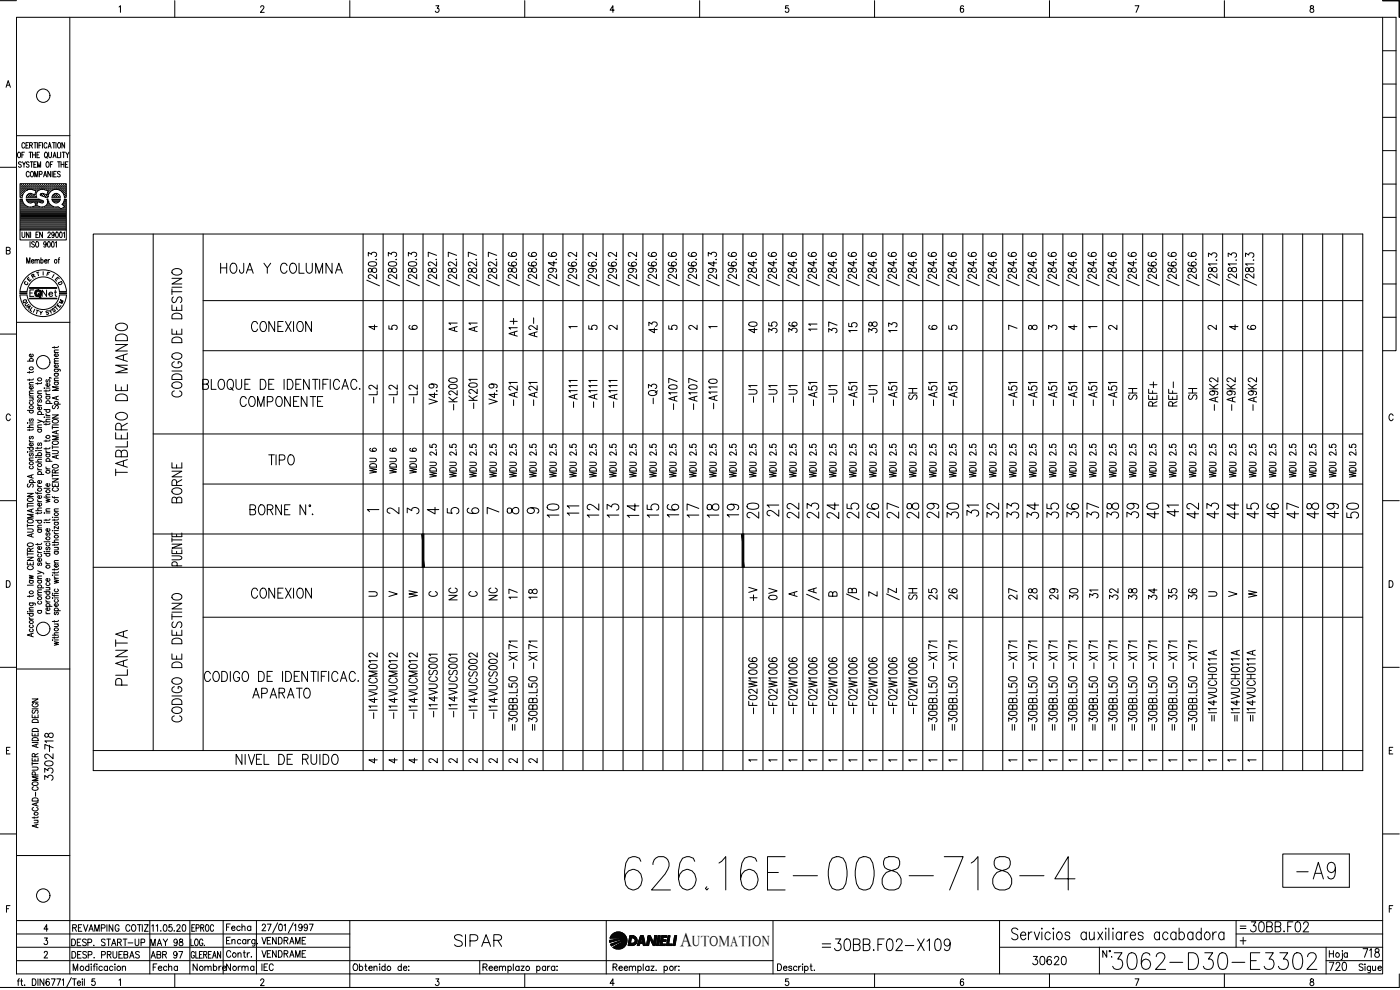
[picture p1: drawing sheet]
<svg xmlns="http://www.w3.org/2000/svg" width="420mm" height="297mm" viewBox="0 0 420 297" stroke-linecap="round" stroke-linejoin="round" font-family="sans-serif">
<defs><g id="words">
<text font-size="15" x="186.3" y="268.1">626.16E-008-718-4</text>
<g font-size="8.8">
<text x="388.1" y="264.9">-A9</text>
<text x="332.7" y="292.1">3062-D30-E3302</text>
</g>
<g font-size="7.1">
<text x="39.2" y="143.9" transform="rotate(-90 39.2 143.9)">TABLERO DE MANDO</text>
<text x="168.6" y="156.3" transform="rotate(-90 168.6 156.3)">10</text>
<text x="180.6" y="156.3" transform="rotate(-90 180.6 156.3)">12</text>
<text x="186.6" y="156.3" transform="rotate(-90 186.6 156.3)">13</text>
<text x="192.6" y="156.6" transform="rotate(-90 192.6 156.6)">14</text>
<text x="198.6" y="156.3" transform="rotate(-90 198.6 156.3)">15</text>
<text x="204.6" y="156.3" transform="rotate(-90 204.6 156.3)">16</text>
<text x="210.6" y="156.3" transform="rotate(-90 210.6 156.3)">17</text>
<text x="216.6" y="156.3" transform="rotate(-90 216.6 156.3)">18</text>
<text x="222.6" y="156.3" transform="rotate(-90 222.6 156.3)">19</text>
<text x="228.6" y="156.6" transform="rotate(-90 228.6 156.6)">20</text>
<text x="229" y="156.3">21</text>
<text x="240.6" y="156.6" transform="rotate(-90 240.6 156.6)">22</text>
<text x="246.6" y="156.6" transform="rotate(-90 246.6 156.6)">23</text>
<text x="252.6" y="156.6" transform="rotate(-90 252.6 156.6)">24</text>
<text x="258.6" y="156.6" transform="rotate(-90 258.6 156.6)">25</text>
<text x="264.6" y="156.6" transform="rotate(-90 264.6 156.6)">26</text>
<text x="270.6" y="156.6" transform="rotate(-90 270.6 156.6)">27</text>
<text x="276.6" y="156.6" transform="rotate(-90 276.6 156.6)">28</text>
<text x="282.6" y="156.6" transform="rotate(-90 282.6 156.6)">29</text>
<text x="288.6" y="156.6" transform="rotate(-90 288.6 156.6)">30</text>
<text x="288.9" y="156.3">31</text>
<text x="300.6" y="156.6" transform="rotate(-90 300.6 156.6)">32</text>
<text x="306.6" y="156.6" transform="rotate(-90 306.6 156.6)">33</text>
<text x="312.6" y="156.6" transform="rotate(-90 312.6 156.6)">34</text>
<text x="318.6" y="156.6" transform="rotate(-90 318.6 156.6)">35</text>
<text x="324.6" y="156.6" transform="rotate(-90 324.6 156.6)">36</text>
<text x="330.6" y="156.6" transform="rotate(-90 330.6 156.6)">37</text>
<text x="336.5" y="156.6" transform="rotate(-90 336.5 156.6)">38</text>
<text x="342.5" y="156.6" transform="rotate(-90 342.5 156.6)">39</text>
<text x="348.5" y="156.6" transform="rotate(-90 348.5 156.6)">40</text>
<text x="348.9" y="156.3">41</text>
<text x="360.5" y="156.6" transform="rotate(-90 360.5 156.6)">42</text>
<text x="366.5" y="156.6" transform="rotate(-90 366.5 156.6)">43</text>
<text x="372.5" y="156.6" transform="rotate(-90 372.5 156.6)">44</text>
<text x="378.5" y="156.6" transform="rotate(-90 378.5 156.6)">45</text>
<text x="384.5" y="156.6" transform="rotate(-90 384.5 156.6)">46</text>
<text x="390.5" y="156.6" transform="rotate(-90 390.5 156.6)">47</text>
<text x="396.5" y="156.6" transform="rotate(-90 396.5 156.6)">48</text>
<text x="402.5" y="156.6" transform="rotate(-90 402.5 156.6)">49</text>
<text x="408.5" y="156.6" transform="rotate(-90 408.5 156.6)">50</text>
<text x="246.6" y="181.3" transform="rotate(-90 246.6 181.3)">/A</text>
<text x="252.9" y="181.3">/B</text>
<text x="264.9" y="181.3">/Z</text>
<text x="39.2" y="206.7" transform="rotate(-90 39.2 206.7)">PLANTA</text>
<text x="135.1" y="285">SIPAR</text>
<text x="245.5" y="286.5">=30BB.F02-X109</text>
</g>
<g font-size="6.6">
<text x="64.9" y="83.3">HOJA Y COLUMNA</text>
<text x="79.4" y="140.8">TIPO</text>
</g>
<g font-size="6.2">
<text x="74.1" y="100.5">CONEXION</text>
<text x="156.3" y="102" transform="rotate(-90 156.3 102)">A1+</text>
<text x="228.2" y="101.2" transform="rotate(-90 228.2 101.2)">40</text>
<text x="55.4" y="120.3" transform="rotate(-90 55.4 120.3)">CODIGO DE DESTINO</text>
<text x="70.9" y="123.1">COMPONENTE</text>
<text x="198.3" y="122.4" transform="rotate(-90 198.3 122.4)">-Q3</text>
<text x="204.3" y="124.2" transform="rotate(-90 204.3 124.2)">-A107</text>
<text x="210.3" y="124.2" transform="rotate(-90 210.3 124.2)">-A107</text>
<text x="228.2" y="122.1" transform="rotate(-90 228.2 122.1)">-U1</text>
<text x="55.4" y="152" transform="rotate(-90 55.4 152)">BORNE</text>
<text x="169" y="155.9">11</text>
<text x="74.1" y="180.6">CONEXION</text>
<text x="150.3" y="181.3" transform="rotate(-90 150.3 181.3)">NC</text>
<text x="151.3" y="181">17</text>
<text x="228.2" y="181.3" transform="rotate(-90 228.2 181.3)">+V</text>
<text x="318.6" y="181" transform="rotate(-90 318.6 181)">29</text>
<text x="324.6" y="181" transform="rotate(-90 324.6 181)">30</text>
<text x="336.5" y="181" transform="rotate(-90 336.5 181)">32</text>
<text x="74.8" y="210.6">APARATO</text>
<text x="55.4" y="217.7" transform="rotate(-90 55.4 217.7)">CODIGO DE DESTINO</text>
<text x="373.9" y="280.8">30BB.F02</text>
<text x="407.8" y="288.6">718</text>
</g>
<text font-size="5.9" x="204.1" y="283.7">A</text>
<g font-size="5.7">
<text x="137.9" y="100.9" transform="rotate(-90 137.9 100.9)">A1</text>
<text x="143.9" y="100.9" transform="rotate(-90 143.9 100.9)">A1</text>
<text x="198.3" y="101.2" transform="rotate(-90 198.3 101.2)">43</text>
<text x="234.2" y="101.2" transform="rotate(-90 234.2 101.2)">35</text>
<text x="240.2" y="100.9" transform="rotate(-90 240.2 100.9)">36</text>
<text x="252.2" y="101.2" transform="rotate(-90 252.2 101.2)">37</text>
<text x="258.2" y="100.9" transform="rotate(-90 258.2 100.9)">15</text>
<text x="264.2" y="101.2" transform="rotate(-90 264.2 101.2)">38</text>
<text x="270.2" y="100.9" transform="rotate(-90 270.2 100.9)">13</text>
<text x="161.9" y="102.3" transform="rotate(-90 161.9 102.3)">A2-</text>
<text x="113.9" y="122.1" transform="rotate(-90 113.9 122.1)">-L2</text>
<text x="119.9" y="122.1" transform="rotate(-90 119.9 122.1)">-L2</text>
<text x="125.9" y="122.1" transform="rotate(-90 125.9 122.1)">-L2</text>
<text x="137.9" y="124.2" transform="rotate(-90 137.9 124.2)">-K200</text>
<text x="143.9" y="123.8" transform="rotate(-90 143.9 123.8)">-K201</text>
<text x="161.9" y="122.8" transform="rotate(-90 161.9 122.8)">-A21</text>
<text x="216.3" y="123.8" transform="rotate(-90 216.3 123.8)">-A110</text>
<text x="234.2" y="122.1" transform="rotate(-90 234.2 122.1)">-U1</text>
<text x="240.2" y="122.1" transform="rotate(-90 240.2 122.1)">-U1</text>
<text x="252.2" y="122.1" transform="rotate(-90 252.2 122.1)">-U1</text>
<text x="258.2" y="122.8" transform="rotate(-90 258.2 122.8)">-A51</text>
<text x="264.2" y="122.1" transform="rotate(-90 264.2 122.1)">-U1</text>
<text x="270.2" y="122.8" transform="rotate(-90 270.2 122.8)">-A51</text>
<text x="276.2" y="121" transform="rotate(-90 276.2 121)">SH</text>
<text x="282.2" y="122.8" transform="rotate(-90 282.2 122.8)">-A51</text>
<text x="288.2" y="122.8" transform="rotate(-90 288.2 122.8)">-A51</text>
<text x="306.2" y="122.8" transform="rotate(-90 306.2 122.8)">-A51</text>
<text x="312.2" y="122.8" transform="rotate(-90 312.2 122.8)">-A51</text>
<text x="318.2" y="122.8" transform="rotate(-90 318.2 122.8)">-A51</text>
<text x="324.2" y="122.8" transform="rotate(-90 324.2 122.8)">-A51</text>
<text x="330.2" y="122.8" transform="rotate(-90 330.2 122.8)">-A51</text>
<text x="336.2" y="122.8" transform="rotate(-90 336.2 122.8)">-A51</text>
<text x="342.2" y="121" transform="rotate(-90 342.2 121)">SH</text>
<text x="348.2" y="123.1" transform="rotate(-90 348.2 123.1)">REF+</text>
<text x="354.2" y="123.1" transform="rotate(-90 354.2 123.1)">REF-</text>
<text x="360.2" y="121" transform="rotate(-90 360.2 121)">SH</text>
<text x="366.5" y="124.5" transform="rotate(-90 366.5 124.5)">-A9K2</text>
<text x="371.5" y="124.5" transform="rotate(-90 371.5 124.5)">-A9K2</text>
<text x="377.8" y="124.5" transform="rotate(-90 377.8 124.5)">-A9K2</text>
<text x="137.9" y="181.3" transform="rotate(-90 137.9 181.3)">NC</text>
<text x="161.9" y="181" transform="rotate(-90 161.9 181)">18</text>
<text x="234.2" y="181.3" transform="rotate(-90 234.2 181.3)">0V</text>
<text x="276.2" y="181" transform="rotate(-90 276.2 181)">SH</text>
<text x="282.2" y="181" transform="rotate(-90 282.2 181)">25</text>
<text x="288.2" y="181" transform="rotate(-90 288.2 181)">26</text>
<text x="306.2" y="181" transform="rotate(-90 306.2 181)">27</text>
<text x="312.2" y="181" transform="rotate(-90 312.2 181)">28</text>
<text x="326" y="180.6">31</text>
<text x="342.2" y="181" transform="rotate(-90 342.2 181)">38</text>
<text x="348.2" y="181" transform="rotate(-90 348.2 181)">34</text>
<text x="354.2" y="181" transform="rotate(-90 354.2 181)">35</text>
<text x="360.2" y="181" transform="rotate(-90 360.2 181)">36</text>
<text x="234.2" y="215.5" transform="rotate(-90 234.2 215.5)">-F02W1006</text>
<text x="240.2" y="215.5" transform="rotate(-90 240.2 215.5)">-F02W1006</text>
<text x="252.2" y="215.5" transform="rotate(-90 252.2 215.5)">-F02W1006</text>
<text x="258.2" y="215.5" transform="rotate(-90 258.2 215.5)">-F02W1006</text>
<text x="264.2" y="215.5" transform="rotate(-90 264.2 215.5)">-F02W1006</text>
<text x="270.2" y="215.5" transform="rotate(-90 270.2 215.5)">-F02W1006</text>
<text x="276.2" y="215.5" transform="rotate(-90 276.2 215.5)">-F02W1006</text>
<text x="16.9" y="226.1" transform="rotate(-90 16.9 226.1)">718</text>
<text x="16.9" y="235.3" transform="rotate(-90 16.9 235.3)">3302-</text>
<text x="308.7" y="290.7">30620</text>
<text x="397.6" y="292.5">720</text>
</g>
<g font-size="5.3">
<text x="11.3" y="90.3">Net</text>
<text x="241.3" y="100.5">11</text>
<text x="113.9" y="143.2" transform="rotate(-90 113.9 143.2)">WDU 6</text>
<text x="119.9" y="143.2" transform="rotate(-90 119.9 143.2)">WDU 6</text>
<text x="125.9" y="143.2" transform="rotate(-90 125.9 143.2)">WDU 6</text>
<text x="127" y="155.6">4</text>
<text x="66.7" y="280.5">Fecha</text>
<text x="44.1" y="285">MAY 98</text>
<text x="56.8" y="292.5">Nombre</text>
<text x="66.7" y="292.5">Norma</text>
<text x="77.3" y="288.6">VENDRAME</text>
</g>
<g font-size="4.9">
<text x="115" y="155.2">2</text>
<text x="121" y="155.2">3</text>
<text x="133" y="155.2">5</text>
<text x="139" y="155.2">6</text>
<text x="145" y="155.2">7</text>
<text x="151" y="155.2">8</text>
<text x="157" y="155.2">9</text>
<text x="115.4" y="180.3">V</text>
<text x="121.4" y="180.3">W</text>
<text x="235.7" y="180.3">A</text>
<text x="367.6" y="180.3">V</text>
<text x="373.6" y="180.3">W</text>
<text x="77.3" y="284.3">VENDRAME</text>
<text x="44.1" y="288.6">ABR 97</text>
</g>
<g font-size="4.4">
<text x="109.4" y="100.2">4</text>
<text x="115.4" y="100.2">5</text>
<text x="121.4" y="100.2">6</text>
<text x="175.3" y="100.2">5</text>
<text x="181.3" y="100.2">2</text>
<text x="199.3" y="100.2">5</text>
<text x="205.3" y="100.2">2</text>
<text x="277.6" y="100.2">6</text>
<text x="283.6" y="100.2">5</text>
<text x="301.6" y="100.2">7</text>
<text x="307.6" y="100.2">8</text>
<text x="313.6" y="100.2">3</text>
<text x="319.6" y="100.2">4</text>
<text x="331.6" y="100.2">2</text>
<text x="361.2" y="100.2">2</text>
<text x="367.9" y="100.2">4</text>
<text x="373.2" y="100.2">6</text>
<text x="109.4" y="180.3">U</text>
<text x="127.4" y="180.3">C</text>
<text x="139.3" y="180.3">C</text>
<text x="247.6" y="180.3">B</text>
<text x="259.6" y="180.3">Z</text>
<text x="361.6" y="180.3">U</text>
<text x="109.4" y="230">4</text>
<text x="115.4" y="230">4</text>
<text x="121.4" y="230">4</text>
<text x="127.4" y="230">2</text>
<text x="133.3" y="230">2</text>
<text x="139.3" y="230">2</text>
<text x="145.3" y="230">2</text>
<text x="151.3" y="230">2</text>
<text x="157.3" y="230">2</text>
<text x="207.8" y="283.7">UTOMATION</text>
</g>
<g font-size="4">
<text x="8.1" y="84.7">R</text>
<text x="5.6" y="92.1">Q</text>
<text x="10.6" y="95.6">Y</text>
<text x="14.5" y="94.9">S</text>
</g>
<g font-size="3.5">
<text x="6.7" y="93.8">A</text>
<text x="169.3" y="99.8">1</text>
<text x="211.7" y="99.8">1</text>
<text x="325.6" y="99.8">1</text>
<text x="109" y="154.9">1</text>
<text x="371.1" y="279.8">=</text>
</g>
<g font-size="3.1">
<text x="223.3" y="229.7">1</text>
<text x="229.7" y="229.7">1</text>
<text x="235.7" y="229.7">1</text>
<text x="241.3" y="229.7">1</text>
<text x="247.6" y="229.7">1</text>
<text x="253.6" y="229.7">1</text>
<text x="259.6" y="229.7">1</text>
<text x="265.6" y="229.7">1</text>
<text x="271.6" y="229.7">1</text>
<text x="277.6" y="229.7">1</text>
<text x="283.6" y="229.7">1</text>
<text x="301.6" y="229.7">1</text>
<text x="307.6" y="229.7">1</text>
<text x="313.6" y="229.7">1</text>
<text x="319.6" y="229.7">1</text>
<text x="325.6" y="229.7">1</text>
<text x="331.6" y="229.7">1</text>
<text x="337.6" y="229.7">1</text>
<text x="343.6" y="229.7">1</text>
<text x="349.6" y="229.7">1</text>
<text x="355.6" y="229.7">1</text>
<text x="361.2" y="229.7">1</text>
<text x="367.2" y="229.7">1</text>
<text x="373.2" y="229.7">1</text>
</g>
</g></defs>
<!-- layer: DCA_A3E2|CART -->
<g fill="none" stroke="#000" stroke-width=".3">
<path d="M0 .2h5M5 5.2h410v287h-410zM21 5.2v287M35.7 2.1l.5-.4v2M52.5 .2v5M78.2 2.2l.2-.4a.54 .54 0 0 1 .8 .2 .54 .54 0 0 1-.2 .7l-.9 1h1.2M105 .2v5M130.8 1.7h.9l-.5 .8a.6 .6 0 0 1 .5 .9 .6 .6 0 0 1-1.1-.1M157.5 .2v5M184.3 3h-1.2l.8-1.3v2M210 .2v5M236.6 1.7h-.8l-.1 .9a.61 .61 0 0 1 .9-.1 .61 .61 0 0 1 0 .9 .61 .61 0 0 1-.9-.1"/>
<path d="M262.5 .2v5M289.2 2l-.5-.3a1.17 1.17 0 0 0 .1 2 .59 .59 0 0 0 .5-.8 .59 .59 0 0 0-1-.2l-.1 .3M315 .2v5M340.7 1.7h1.1l-.8 2M367.5 .2v5M393.3 1.8v.6a.82 .82 0 0 1 .8 .3 .82 .82 0 0 1 0 .9 .65 .65 0 0 1-1-.4 .65 .65 0 0 1 .9-.7l.2-.3-.1-.4zM415 .2h4.9v5M415 5.2h4v100h-4M415 15.2h4M1.8 26.2l.7-2 .6 2M2.1 25.6h.8M415 35.2h4"/>
<path d="M415 25.2h4M0 50.2h5M5 40.7h16M5.5 45.7h.1a.86 .86 0 0 1 .6 .8 .86 .86 0 0 1-.6 .8 1.14 1.14 0 0 1-.1-1.6zM6.1 57.1h.1M6.1 56.4h.1M6.1 55.8h.1M6.1 57.7h.1M6.1 58.3h.1M6.1 59h.1M6.1 59.9h.5M6.3 57.3h.2"/>
<path d="M6.3 56.7h.2M6.3 56.1h.2M6.3 55.4h.2M6.3 58h.2M6.3 58.6h.2M6.4 48.8l-.6-.3-.3 .3 .1 .3a.7 .7 0 0 1 .7 1l-.5 .1-.3-.3M6.4 55.4v.1M6.4 56v.2M6.4 56.6v.2M6.4 57.3v.1M6.4 57.9v.2M6.4 58.5v.2"/>
<path d="M6.6 46.5h.4M6.6 59.8h-.6v9.2h13.9v-9.2h-.6M6.6 57.1h.2M6.6 56.4h.2M6.6 55.8h.2M6.6 57.7h.2M6.6 58.3h.2M6.7 59.7a2.53 2.53 0 0 0 3.2 2.3M6.7 48.5l.5 .8 .5-.8M6.7 55.7v.2M6.7 56.3v.2M6.7 57v.1"/>
<path d="M6.7 57.6v.2M6.7 58.2v.2M6.9 57.3h.2M6.9 56.7h.2M6.9 56.1h.2M6.9 55.4h.2M7 55.4v.1M7 56v.2M7 56.6v.2M7 57.3v.1M7.2 49.3v.9M7.3 57.1h.2"/>
<path d="M7.3 56.4h.2M7.3 55.8h.2M7.3 45.7h-.7v1.6M7.4 55.7v.2M7.4 56.3v.2M7.4 57v.1M7.4 57.6l-.7 1.6h-.7v-4.1h13.9v4.1h-.6M7.4 57.6a2.19 2.19 0 0 1 2.5-.6l.9 .3-.4 1.1-.9-.3M7.5 43.2a.47 .47 0 0 0-.6-.4 .47 .47 0 0 0-.3 .6v.4a.47 .47 0 0 0 .3 .6 .47 .47 0 0 0 .6-.3M7.6 56.7h.1M7.6 56.1h.1M7.6 55.4h.1"/>
<path d="M7.7 55.4v.1M7.7 56v.2M7.7 56.6v.2M7.8 43.6h.5M7.9 59.8h3.7M7.9 59.7l.2 .7 .6 .4M7.9 57.1h.1M7.9 56.4h.2M7.9 55.8h.2M8 55.7v.2M8 56.3v.2M8 57h.1"/>
<path d="M8 59.9h3.7M8 59h.1M8.2 56.7h.2M8.2 56.1h.2M8.2 55.4h.2M8.2 58.6h.2M8.3 55.4v.1M8.3 56v.2M8.3 56.6v.2M8.3 58.5v.2M8.6 42.8h-.8v1.6h.8M8.6 56.4h.1"/>
<path d="M8.6 55.8h.1M8.6 59h.1M8.6 55.7v.2M8.6 56.3v.2M8.6 58.9v.1M8.7 48.8a.41 .41 0 0 0-.6-.2 .41 .41 0 0 0 0 .7l.4 .1a.43 .43 0 0 1 .1 .7 .43 .43 0 0 1-.7-.2M8.7 45.7h.9M8.7 58.3l-.1 .1M8.8 51.8a.47 .47 0 0 0-.6-.4 .47 .47 0 0 0-.3 .7v.3a.47 .47 0 0 0 .3 .7 .47 .47 0 0 0 .6-.4M8.8 56.7h.2M8.8 56.1h.2M8.8 55.4h.2"/>
<path d="M8.8 58.6h.2M8.9 43.6l.7-.1v-.6l-.7-.1v1.6M8.9 55.4v.1M8.9 56v.2M8.9 56.6v.2M8.9 58.5v.2M9.1 48.5h.8M9.1 45.7v1.6M9.2 56.4h.2M9.2 55.8h.2M9.2 58.3h.2M9.2 59h.2"/>
<path d="M9.3 55.7v.2M9.3 56.3v.2M9.3 58.2v.2M9.3 58.9v.1M9.3 43.6l.4 .8M9.4 51.5l.1-.1a.86 .86 0 0 1 .6 .8 .86 .86 0 0 1-.6 .9 1.09 1.09 0 0 1-.1-1.6zM9.5 58.1h-.8M9.5 48.5v1.7M9.5 56.7h.2M9.5 56.1h.2M9.5 55.4h.2M9.5 58.6h.2"/>
<path d="M9.6 55.4v.1M9.6 56v.2M9.6 56.6v.2M9.6 58.5v.2M9.8 46.5h.8M9.8 45.7v1.6M9.8 56.4h.2M9.8 55.8h.2M9.8 59h.2M9.9 55.7v.2M9.9 56.3v.2M9.9 58.4h.1"/>
<path d="M9.9 58.9v.1M10.1 56.7h.2M10.1 56.1h.2M10.1 55.4h.2M10.1 58.6h.2M10.2 42.8h.8M10.2 49.3h.4M10.2 55.4v.1M10.2 56v.2M10.2 56.6v.2M10.2 58.5v.2M10.4 53.1v-1.7l.5 1.7 .4-1.7v1.7"/>
<path d="M10.5 57.1h.1M10.5 56.4h.1M10.5 55.8h.1M10.5 59h.1M10.5 42.8v1.6M10.5 55.7v.2M10.5 56.3v.2M10.5 57v.1M10.5 58.9v.1M10.6 58.3h.1M10.6 45.7v1.6M10.8 56.7h.1"/>
<path d="M10.8 56.1h.1M10.8 55.4h.1M10.8 55.4v.1M10.8 56v.2M10.8 56.6v.2M10.9 57.3h.1M10.9 48.5h-.7v1.7h.7M11.1 46.5h.5M11.1 57.1h.2M11.1 56.4h.2M11.1 55.8h.2M11.2 55.7v.2"/>
<path d="M11.2 56.3v.2M11.2 57v.1M11.2 42.8v1.6M11.3 50.2v-1.7l.4 1.7 .5-1.7v1.7M11.4 56.7h.2M11.4 56.1h.2M11.4 55.4h.2M11.5 55.4v.1M11.5 56v.2M11.5 56.6v.2M11.5 57.2a1.46 1.46 0 0 0-.4 2h-3.2l.2-.6 .6-.5M11.6 59.7l.2 .1"/>
<path d="M11.7 43.6h.4M11.7 56.4h.2M11.7 55.8h.2M11.8 52.3l.7-.1v-.7l-.7-.1v1.7M11.8 59.8l1 .3M11.8 55.7v.2M11.8 56.3v.2M11.9 45.7h-.8v1.6h.8M12 56.7h.2M12 56.1h.2M12 55.4h.2M12.1 55.4v.1"/>
<path d="M12.1 56v.2M12.1 56.6v.2M12.2 58.7l1 .3M12.4 56.4h.1M12.4 55.8h.1M12.4 58.3h.1M12.4 42.8h-.7v1.6M12.4 55.7v.2M12.4 56.3v.2M12.4 58.2v.2M12.7 56.7h.1M12.7 56.1h.1"/>
<path d="M12.7 55.4h.1M12.7 58.6h.1M12.7 42.8v1.6M12.7 55.4v.1M12.7 56v.2M12.7 56.6v.1M12.7 58.5v.2M13 56.4h.2M13 55.8h.2M13 58.3h.2M13.1 53.1l.4-1.7 .5 1.7M13.1 55.7v.2"/>
<path d="M13.1 56.3v.2M13.1 58.2v.2M13.1 58.1l-.3-.1a.42 .42 0 0 0-.6 .1 .42 .42 0 0 0 0 .5M13.3 52.5h.5M13.3 56.7h.2M13.3 56.1h.2M13.3 55.4h.2M13.3 58.6h.2M13.4 55.4v.1M13.4 56v.2M13.4 56.6v.2M13.4 58.5v.2"/>
<path d="M13.5 57l.9 .3-.3 1.1-1-.3M13.5 56.9l-1.1-.1-.9 .4M13.5 45.7h.2a.86 .86 0 0 1 .6 .8 .86 .86 0 0 1-.6 .8 1.2 1.2 0 0 1-.2-1.6zM13.6 56.4h.2M13.6 55.8h.2M13.6 59h.2M13.7 55.7v.2M13.7 56.3v.2M13.7 58.9v.1M13.8 47l.4 .5M13.9 56.7h.2M13.9 56.1h.2"/>
<path d="M13.9 55.4h.2M13.9 58.6h.2M14 48.6l.1-.1a.86 .86 0 0 1 .7 .9 .86 .86 0 0 1-.7 .8 1.2 1.2 0 0 1-.1-1.6zM14 55.4v.1M14 56v.2M14 56.6v.2M14 58.5v.2M14.1 43.2a.47 .47 0 0 0-.6-.4 .47 .47 0 0 0-.3 .6v.4a.47 .47 0 0 0 .3 .6 .47 .47 0 0 0 .6-.3M14.1 59.8h.2M14.1 59.7a1.59 1.59 0 0 1-1.3 2.4M14.3 59h.1M14.3 57.1h.1"/>
<path d="M14.3 56.4h.1M14.3 55.8h.1M14.3 58.3h.1M14.4 55.7v.2M14.4 56.3v.2M14.4 57v.1M14.4 58.2v.2M14.4 59.7l.4 1.2 1.1 1M14.4 57.7h.1M14.4 44.4l.5-1.6 .5 1.6M14.6 57.3h.1M14.6 56.7h.1"/>
<path d="M14.6 56.1h.1M14.6 55.4h.1M14.6 58h.1M14.6 45.7v1.1l.4 .5 .5-.5v-1.1M14.6 43.9h.6M14.6 55.4v.1M14.6 56v.2M14.6 56.6v.2M14.6 57.3v.1M14.6 57.9h.1M14.9 57.1h.2M14.9 56.4h.2"/>
<path d="M14.9 55.8h.2M15 55.7v.2M15 56.3v.2M15 57v.1M15.1 57.6l-.7 1.6-1.2-.2M15.1 49.3h.5M15.2 51.4v1.7l-.8-1.7v1.7M15.2 56.7h.2M15.2 56.1h.2M15.2 55.4h.2M15.3 55.4v.1M15.3 56v.2"/>
<path d="M15.3 56.6v.2M15.5 56.4h.2M15.5 55.8h.2M15.6 59.8h2.5M15.6 59.7l.3 .7 .5 .4M15.6 57l-.1 .1M15.6 55.7v.2M15.6 56.3v.2M15.7 51.4v1.7M15.7 59.9h2.2M15.7 42.8h.9M15.8 56.7h.2"/>
<path d="M15.8 56.1h.2M15.8 55.4h.2M15.9 57a2.42 2.42 0 0 1 2.7 .6M15.9 48.5h-.8v1.7M15.9 57l-.8 .6M15.9 47.3l.5-1.6 .4 1.6M15.9 55.4v.1M15.9 56v.2M15.9 56.6v.2M16 58.6l-.1 .1M16.1 46.8h.6M16.1 52.2h.5"/>
<path d="M16.2 42.8v1.6M16.2 56.4h.1M16.2 55.8h.1M16.2 59h.1M16.3 55.7v.2M16.3 56.3v.2M16.3 58.9v.1M16.3 58.3v.1M16.4 58.1l1.1 .1 .6 1h-2.5l.3-.6 .5-.5M16.5 56.7h.1M16.5 56.1h.1M16.5 55.4h.1"/>
<path d="M16.5 58.6h.1M16.6 55.4v.1M16.6 56v.2M16.6 56.6v.2M16.6 58.5v.2M16.8 42.8v1.6M16.8 56.4h.2M16.8 55.8h.2M16.8 58.3h.2M16.8 59h.2M16.9 51.4h-.8v1.7h.8M16.9 55.7v.2"/>
<path d="M16.9 56.3v.2M16.9 58.2v.2M16.9 58.9v.1M17.1 56.7h.2M17.1 56.1h.2M17.1 55.4h.2M17.1 58.6h.2M17.2 55.4v.1M17.2 56v.2M17.2 56.6v.2M17.2 58.5v.2M17.2 45.7v1.6h.7"/>
<path d="M17.3 48.5h.8M17.4 56.4h.2M17.4 55.8h.2M17.4 59h.2M17.5 42.9l.1-.1a.86 .86 0 0 1 .6 .8 .86 .86 0 0 1-.6 .8 1.14 1.14 0 0 1-.1-1.5zM17.5 55.7v.2M17.5 56.3v.2M17.5 58.9v.1M17.7 48.5v1.7M17.7 56.7h.2M17.7 56.1h.2M17.7 55.4h.2"/>
<path d="M17.8 55.4v.1M17.8 56v.2M17.8 56.6v.2M18.1 51.7l-.3-.3-.6 .3 .2 .4 .7 .5-.3 .5-.6-.2M18.1 57.1h.1M18.1 56.4h.1M18.1 55.8h.1M18.1 59.7l-.6 1-1.1 .1M18.2 55.7v.2M18.2 56.3v.2M18.2 57v.1M18.2 45.7v1.6"/>
<path d="M18.3 49.3h.9M18.3 48.5v1.7M18.4 56.7h.1M18.4 56.1h.1M18.4 55.4h.1M18.5 57.3h.1M18.5 55.4v.1M18.5 56v.2M18.5 56.6v.2M18.6 57.6l.7 1.6M18.7 45.7h.8M18.7 57.1h.2"/>
<path d="M18.7 56.4h.2M18.7 55.8h.2M18.8 57.6l.1 .1M18.8 55.7v.2M18.8 56.3v.2M18.8 57v.1M19 57.3h.2M19 56.7h.2M19 56.1h.2M19 55.4h.2M19 58h.2M19.1 45.7v1.6"/>
<path d="M19.1 55.4v.1M19.1 56v.2M19.1 56.6v.2M19.1 57.3v.1M19.1 57.9v.2M19.2 48.5v1.7M19.3 59.7l-.1 .8-.6 .8M19.3 57.1h.2M19.3 56.4h.2M19.3 55.8h.2M19.3 57.7h.2M19.3 58.3h.2"/>
<path d="M19.4 42.8v1.6l-.8-1.6v1.6M19.4 59h.1M19.4 59.9h.4M19.4 55.7v.2M19.4 56.3v.2M19.4 57v.1M19.4 57.6v.2M19.4 58.2v.2M19.4 58.9v.1M19.6 49.3h.5M19.6 57.3h.2M19.6 56.7h.2"/>
<path d="M19.6 56.1h.2M19.6 55.4h.2M19.6 58h.2M19.6 58.6h.2M19.7 45.7l.5 .8 .5-.8M19.7 55.4v.1M19.7 56v.2M19.7 56.6v.2M19.7 57.3v.1M19.7 57.9v.2M19.7 58.5v.2M20.2 46.5v.8"/>
<path d="M20.4 48.5h-.8v1.7h.8M415 55.2h4M415 45.2h4M1.9 75.2l1-.1 .1-.7-1.1-.2v2l1.1-.2v-.4l-.4-.4M6 69v3h13.9v-3M6.1 64.7h13.7M6.1 64.3h13.7M6.1 64h13.7M6.1 63.7h13.7M6.1 63.4h13.7M6.1 63.1h13.7M6.1 62.8h12.1"/>
<path d="M6.1 62.4h11.7M6.1 62.1h2.3M6.1 61.8h1.6M6.1 61.5h1.2M6.1 61.2h1M6.1 60.9h.8M6.1 60.5h.6M6.1 60.2h.5M6.1 65h13.7M6.1 65.3h13.7M6.1 65.6h13.7M6.1 65.9h13.7"/>
<path d="M6.1 66.2h13.7M6.1 66.6h13.7M6.1 66.9h13.7M6.1 67.2h13.7M6.1 67.5h13.7M6.1 67.8h13.7M6.1 68.1h13.7M6.1 68.5h13.7M6.1 68.8h13.7M6.6 69.6v1.5l.3 .2 .6-.5v-1.2M8 79v-1.7l.5 1.7 .5-1.7v1.7M8.1 60.2h4.5"/>
<path d="M8.4 60.5h1.7M8.7 60.8l.6 .1 1.1-.4 .3 1.2-.8 .3M8.7 69.6v1.7l-.8-1.7v1.7M9 72.5v1.7M9.2 69.6v1.7M9.4 78.3h.8l-.2-.4a.5 .5 0 0 0-.6 .5 .5 .5 0 0 0 .6 .5l.2-.2M9.8 62.1h2.1M10.3 72.8l-.3-.3-.5 .3 .1 .3 .6 .4 .1 .4-.3 .3-.5-.3M10.5 78.2l.2-.3h.4v1.1M10.5 77.9v1.1M10.5 60.5h.7M10.6 60.9h.5"/>
<path d="M10.7 61.2h.3M10.7 61.8h.3M10.8 61.5h.2M10.8 70.4h.5M10.9 72.6l.1-.1a.86 .86 0 0 1 .6 .8 .86 .86 0 0 1-.6 .9 1.14 1.14 0 0 1-.1-1.6zM11.1 78.2l.2-.3h.4l.1 1.1M11.6 69.6h-.8v1.7h.8M11.6 60.5h1.4M11.8 62l1 .1M12.3 78.1l.1-.2a.5 .5 0 0 1 .6 .5 .5 .5 0 0 1-.6 .5l-.1-.2M12.3 77.3v1.7M12.7 60.9l-1.4-.4-.3 1.2 .8 .3"/>
<path d="M12.7 69.6v1.7l-.8-1.7v1.7M12.8 60.2l.3 .4-.4 .3M13.3 62.1h2.8M13.4 78.3h.7l-.1-.4a.5 .5 0 0 0-.6 .5 .5 .5 0 0 0 .6 .5l.1-.2M13.8 61.8h1.7M13.8 73.1l-.1 .4a.46 .46 0 0 1-.6-.5 .46 .46 0 0 1 .6-.4l.1 1.3-.3 .3-.3-.3M14.1 61.5h.9M14.3 61.2h.5M14.4 60.9h.2M14.4 60.5h.1M14.4 70l.2-.4 .5 .4-.8 1.3h.9M14.4 72.6a.81 .81 0 0 1 .8 .6 .81 .81 0 0 1-.5 1l-.4-.3z"/>
<path d="M14.4 77.9v1.1M14.9 77.9h-.3l-.2 .4M15.6 72.6l.2-.1a.96 .96 0 0 1 0 1.7l-.3-.7zM15.8 60.2h2M15.9 61.9l.6 .2a1.45 1.45 0 0 1 1.8 .6l1-.6M16.1 60.5h1.4M16.3 70.2l-.2 .4a.46 .46 0 0 1-.6-.4 .46 .46 0 0 1 .6-.5l.1 1.3-.3 .3-.3-.2M16.6 72.8l.3-.3v1.7M16.8 69.7a.81 .81 0 0 1 .8 .7 .81 .81 0 0 1-.5 .9l-.3-.1-.1-.6zM17.4 77.9h.5M17.9 77.3l-.3 .3v1.4M18 69.7l.2-.1a.96 .96 0 0 1 0 1.7l-.3-.7z"/>
<path d="M18.4 62.8h1.4M18.6 61.3l.8 .7M18.9 61.2h.9M18.9 62.4h.9M18.9 61.5h.9M19 70l.3-.4v1.7M19.1 60.9h.7M19.2 60.5h.6M19.3 61.8h.5M19.3 60.2h.5M19.5 62.1h.3M415 75.2h4"/>
<path d="M415 65.2h4M5 96.7h16M7.9 83.2a7 7 0 0 1 7.4-1.8 7 7 0 0 1 4.7 6.1h-2.2a4.9 4.9 0 0 0-4.8-4.4 4.9 4.9 0 0 0-4.9 4.3l-2.1 .1a7 7 0 0 1 1.9-4.3zM8.1 88.5a4.9 4.9 0 0 0 4.9 4.4 4.9 4.9 0 0 0 4.8-4.4h2.1a7 7 0 0 1-6.9 6.5 7 7 0 0 1-7-6.5M8.9 86.3h8.2v.2h-8.2zM8.9 89.5h8.2v.1h-8.2zM9 86.4h7.9M9 89.6h7.9M10.2 87h-1.2v1.9M14.2 82.1l.4 .1M14.9 81.8l-.5-.2-.3 1.1M16.2 82.4l-.5 .9"/>
<path d="M17 83.5l.2 .3M17.8 83.6l-.5-.4-.7 .7 .4 .5M17.9 87.9h2.1v.2h-2.1zM17.9 88h2M415 95.2h4M415 85.2h4M0 100.2h5M8.2 108.4h1.8M8.8 111.4v.6M8.8 113.7v.5M8.8 119.4h1.2M8.8 118.8h1.2"/>
<path d="M8.8 115.5h1.2M9.1 108.4l-.2-.2a.53 .53 0 0 1 .5-.7 .53 .53 0 0 1 .5 .7l-.2 .2M9.7 119.4l.3 .3-.1 .3-1.1 .1M9.7 115.9l.2 .2a.52 .52 0 0 1-.5 .7 .52 .52 0 0 1-.4-.8l.3-.1v.8M9.7 106.2l.2 .2a.52 .52 0 0 1-.5 .7 .52 .52 0 0 1-.4-.8l.3-.1v.9M10 118.1h-1.1l-.1 .3 .3 .4M10 117.3l-1.1 .1-.1 .3 .3 .4M10 114.8h-1.1l-.1 .4 .3 .3M10 113.7l-.1 .2-1.7 .1M10 111.4l-.3 .3h-1.5M11.3 114.8v.5M11.3 118.1h1.2"/>
<path d="M11.6 119.9l-.3 .3 .3 .5 .4-.7h.4l.1 .4-.3 .3M12.5 117.3l-1.1 .1-.1 .3 .3 .4M12.5 114.8l-.1 .2-1.7 .1M13.2 116.4h.2zM13.8 117.8l.1 .4 .4 .2M13.8 117v.5M13.8 118.9h1.2M13.8 118.4h1.2M13.8 116.4h1.2M14.1 118.9l-.2 .1a.52 .52 0 0 0 .5 .8 .52 .52 0 0 0 .3-.9M14.1 113.9l-.3 .3 .1 .4h.3l.3-.6 .2-.1 .3 .3-.3 .5M14.7 115.1l.2 .2a.52 .52 0 0 1-.5 .6 .52 .52 0 0 1-.4-.7l.3-.1v.8"/>
<path d="M14.9 113.4l.5 .1M15 116.9l-.4 .4h-1.4M16.3 110.8l1.6 .1 .1 .5M16.3 104v.5M16.3 114.7h1.2M16.3 114.2h1.2M16.3 112.1h1.2M16.3 109h1.2M16.3 105.8h1.2M16.6 114.7l-.2 .1a.54 .54 0 0 0 .5 .7 .54 .54 0 0 0 .5-.7l-.2-.1M16.6 112.1a.57 .57 0 0 0 .2 .9 .57 .57 0 0 0 .7-.7l-.3-.2M16.6 110.8a.57 .57 0 0 0 .2 .9 .57 .57 0 0 0 .7-.7l-.3-.2"/>
<path d="M16.9 119.1v.6M17.2 109.5l.2 .1a.52 .52 0 0 1-.5 .7 .52 .52 0 0 1-.4-.8h.3v.8M17.2 106.2l.2 .1a.52 .52 0 0 1-.5 .7 .52 .52 0 0 1-.4-.8h.3v.8M17.5 118.9l-1.8 .5 1.8 .6M17.5 116.1h-1.8l1.8 .5-1.8 .6h1.8M17.5 113.4l-1.1 .1-.1 .4 .3 .3M17.5 108.3l-1.1 .1-.1 .3 .3 .3M17.5 107.6h-1.1l-.1 .4 .3 .3M17.5 105l-1.1 .1-.1 .3 .3 .4M17.5 103.9l-.4 .4h-1.4M3.1 124.7a.63 .63 0 0 0-.8-.5 .63 .63 0 0 0-.4 .8v.5a.63 .63 0 0 0 .4 .7 .63 .63 0 0 0 .8-.5M8.2 135.6h.2z"/>
<path d="M8.2 128.3h1.8M8.2 134.3h1.8M8.2 123.1h1.8M8.3 126.9h.1M8.8 132l.1 .4 .4 .2M8.8 128.7v.5M8.8 138.1h1.2M8.8 135.6h1.2M8.8 132.6h1.2M8.8 126.9h1.2M9.1 139.9a.55 .55 0 0 0 .2 .9 .55 .55 0 0 0 .7-.7l-.3-.2M9.1 136.1l-.3 .2 .3 .5 .4-.7h.4l.1 .5-.3 .2"/>
<path d="M9.1 134.3l-.2 .1a.53 .53 0 0 0 .5 .7 .53 .53 0 0 0 .5-.7l-.2-.1M9.1 130.9l-.3 .3 .3 .5 .4-.7h.4l.1 .4-.3 .3M9.1 125.7l-.3 .2 .1 .5h.3l.3-.7h.2l.3 .2-.3 .5M9.1 123.1l-.2 .2a.53 .53 0 0 0 .5 .6 .53 .53 0 0 0 .5-.6l-.2-.2M9.1 120.5l-.2 .1a.52 .52 0 0 0 .5 .8 .52 .52 0 0 0 .3-.9M9.7 133a.48 .48 0 0 1 .1 .6 .48 .48 0 0 1-.7 .1 .48 .48 0 0 1-.1-.6l.3-.1v.8M10 137.4h-1.1l-.1 .4 .3 .3M10 128.7l-.3 .3h-1.5M10 127.5l-1.1 .1-.1 .3 .3 .4M10.7 137.2h.2zM10.7 135.2h.2zM10.7 138.6h1.8"/>
<path d="M10.7 136.7h1.8M11.3 126l1.2 .4-1.2 .5M11.3 121.1l.1 .3 .4 .3M11.3 134.2v.5M11.3 137.2h1.2M11.3 135.2h1.2M11.3 128.8h1.2M11.3 128.3h1.2M11.3 124.4h1.8M11.3 121.7h1.2M11.6 136.7a.51 .51 0 0 1-.1-.8 .51 .51 0 0 1 .8 0 .51 .51 0 0 1-.1 .8M11.6 132.9l-.3 .3 .1 .4h.3l.3-.6 .2-.1 .3 .3-.3 .5"/>
<path d="M11.6 128.8a.51 .51 0 0 0-.1 .7 .51 .51 0 0 0 .8 0 .51 .51 0 0 0-.1-.7M11.6 124.4a.51 .51 0 0 1-.1-.8 .51 .51 0 0 1 .8 0 .51 .51 0 0 1-.1 .8M12.2 122.1a.51 .51 0 0 1 0 .7 .51 .51 0 0 1-.7 .1 .51 .51 0 0 1 0-.7l.3-.1v.9M12.5 137.8l-1.1 .1-.1 .4 .3 .3M12.5 134.1l-.1 .3-1.7 .1M12.5 127.5l-1.1 .1-.1 .3 .3 .4M12.5 126.4l.5 .2 .1 .3M13.2 125.2h.2zM13.2 126.6h1.8M13.2 122.9h1.8M13.8 135.2l.1 .3 .4 .2M13.8 124.1l.1 .3 .4 .3"/>
<path d="M13.8 127v.5M13.8 132v.5M13.8 134.4v.5M13.8 138.4h1.8M13.8 136.3h1.2M13.8 135.7h1.2M13.8 125.2h1.2M13.8 124.7h1.2M13.8 121.1h1.8M14.1 138.4l-.2-.1a.52 .52 0 0 1 .5-.7 .52 .52 0 0 1 .3 .8M14.1 136.3l-.2 .1a.52 .52 0 0 0 .5 .7 .52 .52 0 0 0 .3-.8M14.1 122.9a.49 .49 0 0 0-.1 .7 .49 .49 0 0 0 .7 0 .49 .49 0 0 0 0-.7"/>
<path d="M14.1 121.1l-.2-.2a.52 .52 0 0 1 .5-.7 .52 .52 0 0 1 .3 .9M15 134.3l-.4 .3h-1.4M15 132l-.4 .3h-1.4M15 127l-.4 .3h-1.4M15 125.8h-1.1l-.1 .4 .3 .4M15.7 135.2h1.5l.3 .4-.3 .5h-1.5M15.7 124.5h1.8l-1.8 1h1.8M15.7 127.8v.9M15.7 133.7v.9M15.7 134.1h1.8M15.7 128.3h1.8M15.7 127.5h1.8"/>
<path d="M15.8 139.6a1.02 1.02 0 0 1 1.7 .5 1.03 1.03 0 0 1-1 .4 1.03 1.03 0 0 1-.8-.7zM15.8 132.6a1.06 1.06 0 0 1 1.7 .4 1.03 1.03 0 0 1-1 .4 1.03 1.03 0 0 1-.8-.7zM15.8 126.1a1.03 1.03 0 0 1 1.7 .4 1.01 1.01 0 0 1-1 .5 1.01 1.01 0 0 1-.8-.7zM16 121.7l-.3 .3 .3 .6 .4-.1 .2-.6a.5 .5 0 0 1 .9-.1 .5 .5 0 0 1-.3 .8M16.3 121.3h1.8M16.6 121.3l-.2-.2a.54 .54 0 0 1 .5-.7 .54 .54 0 0 1 .5 .7l-.2 .2M16.9 129.4v.6M16.9 136.8v.6M17.5 136.6l-1.8 .5 1.8 .6M17.5 130.8h-1.8l1.8 .5-1.8 .6h1.8M17.5 129.1l-1.8 .6 1.8 .5M418.1 124.7a.63 .63 0 0 0-.8-.5 .63 .63 0 0 0-.4 .8v.5a.63 .63 0 0 0 .4 .7 .63 .63 0 0 0 .8-.5"/>
<path d="M0 150.2h5M8.2 158.7h1.3l.5 .4-.1 .4-.4 .2h-1.3M8.2 148h1.8l-1.8 1h1.8M8.2 151.3v1M8.2 157.2v.9M8.2 157.7h1.8M8.2 151.8h1.8M8.2 151h1.8M8.3 156.1a.88 .88 0 0 1 1-.3 .88 .88 0 0 1 .6 .9 .88 .88 0 0 1-1 .3 .88 .88 0 0 1-.6-.9zM8.3 149.7a.88 .88 0 0 1 1-.4 .88 .88 0 0 1 .6 .9 .88 .88 0 0 1-1 .3 .88 .88 0 0 1-.6-.8zM8.5 145.2l-.3 .3 .3 .7 .4-.2 .3-.7h.7l.1 .5-.3 .4M8.8 144.8h1.8"/>
<path d="M9.1 144.8l-.2-.2a.53 .53 0 0 1 .5-.6 .53 .53 0 0 1 .5 .6l-.2 .2M9.4 142.6v.7M9.4 152.9v.7M10 154.3h-1.8l1.8 .6-1.8 .5h1.8M10 152.7l-1.8 .5 1.8 .6M10 142.4l-1.8 .5 1.8 .6M10.7 147.7l.1 .3h1.7M10.7 156.1h1.8M10.7 153.2h1.8M11.3 149.9l.1 .4 .4 .2M11.3 145.4l.1 .4 .4 .2M11.3 140.4l.1 .3 .4 .3"/>
<path d="M11.3 147.7v.6M11.3 153.7v.5M11.3 158.9h1.2M11.3 158.4h1.2M11.3 150.5h1.2M11.3 146h1.2M11.3 142.4h1.8M11.3 141h1.2M11.6 158.9a.49 .49 0 0 0-.1 .7 .49 .49 0 0 0 .7 0 .49 .49 0 0 0 0-.7M11.6 156.1a.51 .51 0 0 0-.1 .7 .51 .51 0 0 0 .8 0 .51 .51 0 0 0-.1-.7M11.6 142.4a.51 .51 0 0 1-.1-.8 .51 .51 0 0 1 .8 0 .51 .51 0 0 1-.1 .8M12.2 150.9a.5 .5 0 0 1 .1 .8 .5 .5 0 0 1-.7 0 .5 .5 0 0 1 0-.8h.2v.9"/>
<path d="M12.2 148.7a.5 .5 0 0 1 .1 .7 .5 .5 0 0 1-.7 .1 .5 .5 0 0 1-.1-.7l.3-.1v.8M12.2 144.2a.5 .5 0 0 1 .1 .7 .5 .5 0 0 1-.7 0 .5 .5 0 0 1 0-.7h.2v.9M12.5 157.6l-1.1 .1-.1 .3 .3 .4M12.5 153.7l-.1 .3h-1.7M12.5 152.4l-1.1 .1-.1 .4 .3 .3M13.2 156.8h.2zM13.2 153.9h.2zM13.2 149.2h1.8M13.2 146.5h1.8M13.8 149.6l1.2 .3-1.2 .3 1.2 .2-1.2 .3M13.8 140.1l.1 .4 .4 .2M13.8 156.8h1.2"/>
<path d="M13.8 155.8v.5M13.8 153.9h1.2M13.8 153.4h1.2M13.8 140.7h1.2M14.1 159.9l-.3 .2 .3 .5 .4-.7h.4l.1 .4-.3 .3M14.7 158.6l.2 .1a.52 .52 0 0 1-.5 .8 .52 .52 0 0 1-.4-.8l.3-.1v.9M14.7 145.1l.2 .1a.52 .52 0 0 1-.5 .8 .52 .52 0 0 1-.4-.8l.3-.1v.9M15 155.7l-.4 .4h-1.4M15 152.6l-1.1 .1-.1 .4 .3 .3M15 148.4l-1.1 .1-.1 .3 .3 .4M15.7 149l.1 .3h1.7M15.7 145.1v.9h1.8v-.9"/>
<path d="M15.7 143.7h1.8l-1.8 .9h1.8M15.7 142.6h1.8M15.7 142.2v.9M15.8 159.2h.1M15.8 155.3h.1M16.1 146.4a.52 .52 0 0 0-.4 .6 .52 .52 0 0 0 .7 .4h.4a.53 .53 0 0 0 .7-.4 .53 .53 0 0 0-.4-.6M16.3 159.6l.1 .3 .4 .2M16.3 153.4h1.2M16.3 149v.5M16.3 155.8v.4M16.3 159.2h1.2M16.3 156.7h1.2"/>
<path d="M16.3 155.2h1.2M16.4 154a.54 .54 0 0 1 .8-.1 .54 .54 0 0 1 0 .8h-.6l-.3-.3zM16.4 150.1a.53 .53 0 0 1 .8-.2 .53 .53 0 0 1 0 .8h-.6l-.3-.2zM16.6 156.7l-.2 .1a.54 .54 0 0 0 .5 .8 .54 .54 0 0 0 .5-.8l-.2-.1M16.6 141.9l-.1-.8-.6-.1-.2 .9h1.8M16.6 145.4v.6M17.5 157.9v.8l-1.2-.8v.8M17.5 155.7l-.4 .3h-1.4M17.5 152.7h-1.1l-.1 .4 .3 .3M17.5 141l-.9 .4M415 150.2h4.9M1.9 174.2a1.01 1.01 0 0 1 1.2 1 1.01 1.01 0 0 1-1.2 1z"/>
<path d="M8.2 168.6v.9h1.8v-.9M8.2 167.2h1.8l-1.8 1h1.8M8.2 175.6h1.8M8.2 166.2h1.8M8.2 165.7v1M8.3 163.2a.88 .88 0 0 1 1-.4 .88 .88 0 0 1 .6 .9 .89 .89 0 0 1-1 .3 .89 .89 0 0 1-.6-.8zM8.6 169.9a.54 .54 0 0 0-.4 .6 .54 .54 0 0 0 .7 .4h.4a.54 .54 0 0 0 .7-.4 .54 .54 0 0 0-.4-.6M8.8 172.6l1.2 .3-1.2 .3 1.2 .3-1.2 .2M8.8 178.7v.4M8.8 174.2h1.2M9.1 174.2l-.2 .2a.51 .51 0 0 0 .6 .6 .51 .51 0 0 0 .2-.8M9.1 165.4l-.1-.8-.6-.1-.2 .9h1.8"/>
<path d="M9.1 168.9v.6M9.4 160.3v.7M10 178.6l-.1 .3h-1.7M10 160.1l-1.8 .5 1.8 .6M10 164.5l-.9 .5M11.3 171.3l1.2 .4-1.2 .5M11.3 165.3l.1 .3 .4 .2M11.3 178.5h1.2M11.3 176.4h1.8M11.3 174.1h1.2M11.3 173.6h1.2M11.3 165.8h1.2"/>
<path d="M11.3 163.1v.5M11.6 176.4a.51 .51 0 0 1-.1-.7 .51 .51 0 0 1 .8 0 .51 .51 0 0 1-.1 .7M11.6 174.1a.51 .51 0 0 0-.1 .7 .51 .51 0 0 0 .8 0 .51 .51 0 0 0-.1-.7M11.6 168.9l-.3 .2 .3 .6 .4-.8h.4l.1 .5-.3 .3M11.6 166.3a.49 .49 0 0 0-.1 .7 .49 .49 0 0 0 .7 0 .49 .49 0 0 0 0-.7M12.2 167.6a.51 .51 0 0 1 0 .7 .51 .51 0 0 1-.7 0 .51 .51 0 0 1 0-.7h.3v.8M12.2 164a.5 .5 0 0 1 .1 .7 .5 .5 0 0 1-.7 0 .5 .5 0 0 1 0-.7h.2v.9M12.5 177.8h-1.1l-.1 .4 .3 .3M12.5 177h-1.1l-.1 .4 .3 .4M12.5 172.8l-1.1 .1-.1 .4 .3 .3M12.5 171.7l.5 .2 .1 .3M12.5 163l-.4 .4h-1.4"/>
<path d="M13.2 165.5h.2zM13.2 177.5h1.8M13.2 166.1h1.8M13.2 162.5h1.8M13.8 168.6l.1 .3 .4 .2M13.8 176.3h1.2M13.8 169.1h1.2M13.8 165.5h1.2M14.1 177.5l-.2 .2a.53 .53 0 0 0 .5 .6 .53 .53 0 0 0 .5-.6l-.2-.2M14.1 174.8a.49 .49 0 0 0-.1 .7 .49 .49 0 0 0 .7 0 .49 .49 0 0 0 0-.7M14.1 166.1l-.2 .1a.52 .52 0 0 0 .5 .7 .52 .52 0 0 0 .3-.8M14.1 164.2l-.3 .3 .3 .5 .4-.7h.4l.1 .4-.3 .3"/>
<path d="M14.1 163l-.2 .1a.52 .52 0 0 0 .5 .7 .52 .52 0 0 0 .3-.8M14.6 176.3l.4 .3-.1 .3-1.1 .1M14.7 173.6l.2 .1a.53 .53 0 0 1-.5 .7 .53 .53 0 0 1-.4-.8h.3v.8M15.7 179.4h.2zM15.7 178.4l.1 .3h1.7M15.7 178h.2zM15.7 172.5h.2zM15.7 162.8h1.8M16.3 173.9l1.2 .3-1.2 .3 1.2 .2-1.2 .3M16.3 173l.1 .3 .4 .2M16.3 165.5h1.2M16.3 163.2v.5"/>
<path d="M16.3 170.6v.5M16.3 171.6v.5M16.3 178.5v.4M16.3 179.4h1.2M16.3 178h1.2M16.3 173.5h1.2M16.3 172.5h1.2M16.3 168.9h1.2M16.3 164.2h1.2M16.3 160.1h1.2M16.4 160.8a.56 .56 0 0 1 .7-.2 .56 .56 0 0 1 .3 .6 .56 .56 0 0 1-.7 .2 .56 .56 0 0 1-.3-.6zM16.6 179.9a.57 .57 0 0 0 .2 .9 .57 .57 0 0 0 .7-.6l-.3-.3"/>
<path d="M16.6 176.7l-.2 .2a.54 .54 0 0 0 .5 .7 .54 .54 0 0 0 .5-.7l-.2-.2M16.6 165.5l-.2 .1a.53 .53 0 0 0 .5 .7 .53 .53 0 0 0 .5-.7l-.2-.1M17.1 164.2l.4 .4-.1 .4h-1.1M17.2 169.3l.2 .1a.52 .52 0 0 1-.5 .8 .52 .52 0 0 1-.4-.8l.3-.1v.9M17.5 171.5l-.1 .3-1.7 .1M17.5 170.5l-.4 .4h-1.4M17.5 168.2h-1.1l-.1 .4 .3 .3M17.5 163.1l-.4 .4h-1.4M17.5 162l-1.1 .1-.1 .3 .3 .4M416.9 174.2a1.01 1.01 0 0 1 1.2 1 1.01 1.01 0 0 1-1.2 1zM8.2 184.1h1.8M8.3 183.6h.1"/>
<path d="M8.8 185.2l.1 .4 .4 .2M8.8 180.9l1.7 .1v.6M8.8 185.8h1.2M8.8 183.5h1.2M8.8 183h1.2M9.1 188.8a.55 .55 0 0 0 .2 .9 .55 .55 0 0 0 .7-.7l-.3-.2M9.1 187.5l-.2 .1a.53 .53 0 0 0 .5 .7 .53 .53 0 0 0 .5-.7l-.2-.1M9.1 184.1l-.2 .1a.53 .53 0 0 0 .5 .7 .53 .53 0 0 0 .5-.7l-.2-.1M9.1 180.9l-.2 .1a.52 .52 0 0 0 .5 .8 .52 .52 0 0 0 .3-.9M9.4 190.2v.7M10 190l-1.8 .5 1.8 .6M10 182.3l-1.1 .1-.1 .3 .3 .3"/>
<path d="M11.3 183.2h1.2M11.6 183.2a.51 .51 0 0 0-.1 .7 .51 .51 0 0 0 .8 0 .51 .51 0 0 0-.1-.7M11.6 180.4l-.2 .1a.52 .52 0 0 0 .5 .8 .52 .52 0 0 0 .3-.9M13.8 183.5l.1 .4 .4 .2M13.8 180l.1 .4 .4 .2M13.8 184.1h1.2M13.8 181.9h1.8M13.8 180.6h1.2M14.1 181.9l-.2-.1a.52 .52 0 0 1 .5-.7 .52 .52 0 0 1 .3 .8M14.7 182.4l.2 .1a.52 .52 0 0 1-.5 .7 .52 .52 0 0 1-.4-.8h.3v.8M15.7 192h.2zM15.7 190.6h1.8"/>
<path d="M16.3 192.5l1.2 .3-1.2 .3 1.2 .2-1.2 .3M16.3 192h1.2M16.3 186.2v.5M16.3 191.1v.4M16.3 187.2h1.2M16.3 183.2h1.8M16.4 188.6a.54 .54 0 0 1 .8-.2 .54 .54 0 0 1 0 .8h-.6l-.3-.2zM16.6 183.7l-.3 .2 .3 .5 .4-.7h.4l.1 .4-.3 .3M16.6 183.2a.57 .57 0 0 1 .2-.9 .57 .57 0 0 1 .7 .7l-.3 .2M17.1 187.2l.4 .4-.1 .3-1.1 .1M17.2 181.1a.54 .54 0 0 1 0 .9 .54 .54 0 0 1-.8-.3v-.4l.4-.2v.8M17.5 191l-.1 .3h-1.7"/>
<path d="M17.5 189.9h-1.1l-.1 .3 .3 .4M17.5 186.1l-.1 .3-1.7 .1M0 200.2h5M5 200.7h16M415 200.2h4.9M1.9 225.2h.7M3 224.2h-1.1v2h1.1M416.9 225.2h.7M418 224.2h-1.1v2h1.1M0 250.2h5M5 256.7h16M415 250.2h4.9"/>
<path d="M1.9 272.7h.7M3 271.7h-1.1v2M5 276.2h410M45 276.2v16M57 276.2v16M67 276.2v16M77 276.2v16M105 276.2v20M181.9 276.2v16M184.3 280h2.6M184.5 279.9h2.1M185 279.7h1.2"/>
<path d="M232 276.2v16M300 276.2v16M371 276.2v8M416.9 272.7h.7M418 271.7h-1.1v2M5 280.2h100M5 284.2h100M5 288.2h227M5.2 294.3h.6M5.9 293.7l-.4 .1v.3v1.6M6.2 294.3h.6M6.4 293.7v1.6l.1 .3 .4 .1"/>
<path d="M7.4 295.5l.1 .1M9.7 293.7a1 1 0 0 1 1.1 1 1 1 0 0 1-1.1 1zM11.4 293.7v2M13.2 293.7v2l-1.2-2v2M14.8 293.9l-.4-.2a1.12 1.12 0 0 0 0 2 .59 .59 0 0 0 .5-.9 .59 .59 0 0 0-1-.1l-.1 .3M15.4 293.7h1.2l-.9 2M17.1 293.7h1.1l-.8 2M18.7 294.1l.3-.4v2M21.4 293.3l-1.4 2.9M21.7 293.7h1.2M22.3 293.7v2M23.2 294.9h1l-.1-.4a.63 .63 0 0 0-1 .4 .63 .63 0 0 0 .7 .8l.4-.3"/>
<path d="M24.7 293.7v.2zM24.7 294.3v1.4M25.3 293.7v2M28.4 293.7h-.8v.8a.62 .62 0 0 1 .9 .1 .62 .62 0 0 1-.1 .9 .62 .62 0 0 1-.9-.2M35.7 294.1l.5-.4v2M52.5 292.2v4M78.2 294.2l.1-.3a.49 .49 0 0 1 .7-.1 .49 .49 0 0 1 .1 .7l-1 1.2h1.2M130.8 293.7h.9l-.5 .8a.62 .62 0 0 1 .5 .9 .62 .62 0 0 1-1.1-.1M144 288.2v4M157.5 292.2v4M183 282.1l3-.4 .1 .2-3.1 .8zM183 282.5h.8"/>
<path d="M183 282.4h1.3M183 282.3h1.8M183 282.7h.3M183.1 281.5h4.7M183.1 282.1h2.2M183.1 281.3h4.9M183.2 281.2h4.8M183.2 283.3l3.2-1.1 .2 .1-3.1 1.5zM183.2 283.4h1.3M183.3 281h4.6M183.3 280.9h4.5M183.3 283.5h.9"/>
<path d="M183.4 280.8h4.3M183.4 283.6h.5M183.5 283.7h.2M183.5 280.7h4.1M183.5 283.2h1.3M183.6 280.5h3.9M183.7 280.4h3.7M183.9 280.2h3.3M183.9 283.1h1.2M184.1 282h1.7M184.1 280.1h3M184.1 284.2h3.2"/>
<path d="M184.2 284.4h2.7M184.3 282.9h1M184.3 295h-1.2l.8-1.3v2M184.3 284h3.2M184.4 284.6h2.3M184.5 283.9h3.1M184.7 282.8h.9M184.7 284.7h1.7M184.8 283.7h2.9M185 282.7h.9M185 283.6h2.7M185.1 281.8h1"/>
<path d="M185.3 283.5h2.5M185.4 282.5h.8M185.5 283.4h2.4M185.7 283.2h2.3M185.8 282.4h.7M185.9 281.6h.8M186 283.1h2M186.1 282.3h.4M186.2 282.9h1.8M186.3 281.9l1.1-.1-1 .3zM186.3 282h.4M186.4 282.8h1.7"/>
<path d="M186.5 281.8h.6M186.7 282.7h1.4M186.7 282.4h1.5M186.9 282.5h1.2M186.9 282.3h1.3M186.9 281.6h.4M187 281.7h.2M187.2 282.1h1M187.5 282h.7M187.6 281.7h.5M187.7 281.8h.4M188 281.6l-1.3 .7 .2 .3-3 1.7h3.3"/>
<path d="M188 281.4a2.6 2.6 0 0 0-2.5-1.8 2.6 2.6 0 0 0-2.4 1.8M188 281.4l-2 .3-.2-.2h-2.7M188.1 281.5a2.6 2.6 0 0 1-1.1 2.9 2.6 2.6 0 0 1-3.1-.2M188.5 283.6h1.8M188.6 283.4h2.1M188.6 283.5h1.9M188.6 283.1h2.4M188.6 283.2h2.2M188.6 282.9h.6M188.6 282.8h.6M188.7 282.7h.6M188.7 282.5h.6"/>
<path d="M188.7 282.4h.6M188.7 282.3h.6M188.8 282.1h.6M188.8 282h.6M188.8 281.8h.6M188.8 281.7h.6M188.8 281.6h.6M188.9 281.5l1.1-.1a.78 .78 0 0 1 .6 .8 .78 .78 0 0 1-.6 .8M188.9 281.3h2M188.9 281.2h1.9M188.9 281h1.8M189 280.9h1.5"/>
<path d="M189 280.8h1.2M189.5 281.4l-.3 1.6h.8M190 280.7h-1l-.5 3h1.5M190 280.7a1.5 1.5 0 0 1 1.2 1.5 1.5 1.5 0 0 1-1.2 1.5M190.1 281.5h.9M190.2 282.9h.8M190.3 281.6h.8M190.4 282.8h.7M190.5 281.7h.6M190.5 282.7h.6M190.5 281.8h.7M190.6 282.5h.6"/>
<path d="M190.6 282h.6M190.6 282.4h.6M190.6 282.3h.6M190.6 282.1h.6M191.3 283.6h.6M191.3 283.5h.6M191.3 283.4h.7M191.4 283.2h.6M191.4 283.1h2.2M191.5 282.9h2M191.5 282.8h2M191.6 282.7h1.9"/>
<path d="M191.6 282.5h.6M191.6 282.4h.7M191.7 282.3h.6M191.8 282.1h.6M191.8 282h.6M191.9 281.8h.5M191.9 281.7h.6M191.9 281.6h.6M192 281.5h1.3M192 281.3h1.2M192.1 281.2h1.1M192.1 281h1.1"/>
<path d="M192.2 280.9h.9M192.2 280.8h.9M192.2 280.7h.9l.6 3h-.6l-.1-.6h-.9l-.2 .6h-.7zM192.6 281.4l.3 1.2h-.7zM192.7 281.7h.6M192.7 281.6h.6M192.7 281.8h.6M192.7 282.1h.7M192.7 282h.6M192.8 282.3h.6M192.8 282.5h.7M192.8 282.4h.6"/>
<path d="M193 283.2h.6M193 283.4h.6M193 283.5h.7M193.1 283.6h.6M194.1 283.6h.6M194.1 283.4h.6M194.1 283.5h.6M194.1 283.1h.7M194.1 283.2h.6M194.2 282.9h.6M194.2 282.8h.6M194.2 282.7h.6"/>
<path d="M194.2 282.5h.7M194.3 282.4h.6M194.3 282.3h.6M194.3 282.1h.6M194.3 282h.6M194.4 281.8h.6M194.4 281.7h.6M194.4 281.6h1.2M194.4 281.5h1.1M194.4 281.3h1.1M194.5 281.2h.9M194.5 281h.8"/>
<path d="M194.5 280.7h.7l1 2.2 .3-2.2h.6h-.6h.6l-.5 3h-.6l-1-2.1-.4 2.1h-.5zM194.5 280.9h.7M195.1 281.7h.5M195.2 281.8h.5M195.2 280.8l-.7-.1-.4 3M195.2 282h.5M195.3 282.1h.5M195.4 282.3h.5M195.4 282.4h.6M195.5 282.5h.5M195.5 282.7h.6M195.6 282.8h1.2"/>
<path d="M195.7 282.9h1.1M195.7 283.1h1.1M195.8 283.2h.9M195.9 283.4h.8M195.9 283.5h.8M196 283.6h.7M196.2 282.7h.6M196.2 282.5h.6M196.3 282.4h.5M196.3 282.3h.6M196.3 282.1h.6M196.3 282h.6"/>
<path d="M196.3 281.8h.6M196.3 281.7h.7M196.4 281.5h.6M196.4 281.6h.6M196.4 281.3h.7M196.4 281.2h.7M196.5 281h.6M196.5 280.9h.6M197.1 283.5h.6M197.1 283.6h.6M197.1 283.2h.6M197.1 283.4h.6"/>
<path d="M197.1 282.9h.7M197.1 283.1h.6M197.2 282.8h.6M197.2 282.7h.6M197.2 282.5h.7M197.2 282.4h.7M197.3 282.3h.6M197.3 282.1h.6M197.3 282h.7M197.4 281.8h.6M197.4 281.7h.6M197.4 281.5h.6"/>
<path d="M197.4 281.6h.6M197.4 281.3h.6M197.4 281.2h.7M197.5 281h.6M197.5 280.9h.6M197.5 280.7h.7l-.5 3h-.7zM197.5 280.8h.7M198.1 283.5h1.6M198.1 283.6h1.6M198.1 283.2h.6M198.1 283.4h1.6M198.2 282.9h.5"/>
<path d="M198.2 283.1h.5M198.2 282.8h.6M198.2 282.7h.6M198.2 282.5h.6M198.2 282.4h1.7M198.3 282.3h1.6M198.3 282.1h1.6M198.3 282h1.6M198.3 281.8h.6M198.4 281.7h.5M198.4 281.6h.6M198.4 281.5h.6"/>
<path d="M198.5 281.3h.5M198.5 281.2h1.6M198.5 281h1.6M198.5 280.9h1.6M198.5 280.7h1.7l-.1 .5h-1.1l-.1 .8h1v.5h-1.1l-.1 .7h1l-.1 .5h-1.6zM198.5 280.8h1.7M200 283.6h1.7M200.1 283.5h1.6M200.1 283.2h.6M200.1 283.4h1.6M200.2 282.9h.5M200.2 283.1h.5"/>
<path d="M200.2 282.8h.5M200.2 282.7h.5M200.2 282.5h.6M200.2 282.4h.6M200.3 282.3h.5M200.3 282.1h.5M200.3 282h.6M200.3 281.8h.6M200.4 281.7h.5M200.4 281.6h.6M200.4 281.5h.6M200.4 281.3h.6"/>
<path d="M200.4 281.2h.6M200.5 281h.5M200.5 280.9h.5M200.5 280.7h.6l-.4 2.5h1l-.1 .5h-1.6zM200.5 280.8h.6M202 283.6h.6M202 283.4h.6M202 283.5h.6M202.1 283.1h.6M202.1 283.2h.5M202.1 282.9h.6M202.1 282.8h.6"/>
<path d="M202.1 282.7h.7M202.1 282.5h.7M202.2 282.4h.6M202.2 282.3h.6M202.2 282.1h.7M202.3 282h.6M202.3 281.8h.6M202.3 281.7h.6M202.3 281.6h.6M202.4 281.5h.5M202.4 281.3h.6M202.4 281.2h.6"/>
<path d="M202.4 281h.6M202.4 280.9h.7M202.4 280.8h.7M202.5 280.7h.6l-.5 3h-.6zM210 292.2v4M236.6 293.7h-.8l-.1 .9a.61 .61 0 0 1 .9 0 .61 .61 0 0 1 0 .9 .61 .61 0 0 1-.9-.2M262.5 292.2v4M289.2 294l-.5-.3a1.2 1.2 0 0 0 .1 2 .59 .59 0 0 0 .5-.8 .59 .59 0 0 0-1-.1l-.1 .2M300 284.2h115M315 292.2v4M340.7 293.7h1.1l-.8 2M367.5 292.2v4"/>
<path d="M371 280.2h44M393.3 293.8l-.1 .4 .3 .3a.65 .65 0 0 1 .8 .6 .65 .65 0 0 1-.8 .6 .67 .67 0 0 1-.3-.8 .67 .67 0 0 1 .8-.4l.2-.3-.1-.4zM398 288.2h17M419.9 292.2v4"/>
<circle cx="13" cy="28.7" r="2.01"/>
<circle cx="16.7" cy="78.4" r=".48"/>
<circle cx="9.3" cy="110.5" r=".55"/>
<circle cx="11.8" cy="119" r=".56"/>
<circle cx="11.8" cy="113.8" r=".56"/>
<circle cx="13" cy="108.7" r="2.01"/>
<circle cx="9.3" cy="122.2" r=".55"/>
<circle cx="9.3" cy="139" r=".55"/>
<circle cx="11.8" cy="139.5" r=".56"/>
<circle cx="14.3" cy="131.1" r=".55"/>
<circle cx="11.8" cy="146.9" r=".56"/>
<circle cx="14.3" cy="147.4" r=".55"/>
<circle cx="14.3" cy="141.5" r=".55"/>
<circle cx="9.3" cy="177.7" r=".55"/>
<circle cx="11.8" cy="179.5" r=".55"/>
<circle cx="14.3" cy="179.2" r=".55"/>
<circle cx="14.3" cy="170" r=".55"/>
<circle cx="14.3" cy="161.5" r=".55"/>
<circle cx="9.3" cy="186.6" r=".55"/>
<circle cx="13" cy="188.7" r="2.01"/>
<circle cx="13" cy="268.7" r="2.01"/>
</g>
<!-- layer: DCA_A3E2|CART-ES -->
<g fill="none" stroke="#000" stroke-width=".3">
<path d="M22 291.2v-2l.6 2 .7-2v2M26.7 290.2a.59 .59 0 0 0-.9-.1 .59 .59 0 0 0 0 .9 .59 .59 0 0 0 .9-.1M26.7 289.2v2M27.4 289.2v.2zM27.4 289.9v1.3M28 289.9h.6M28.7 289.2l-.4 .1-.1 .3v1.6M29.1 289.2v.2zM29.1 289.9v1.3M30.7 290.2a.6 .6 0 0 0-.8-.1 .6 .6 0 0 0 0 .9 .6 .6 0 0 0 .8-.1M32.3 290.2a.59 .59 0 0 0-.9-.1 .59 .59 0 0 0 0 .9 .59 .59 0 0 0 .9-.1M32.3 289.9v1.3"/>
<path d="M33.9 290.2a.59 .59 0 0 0-.9-.1 .59 .59 0 0 0 0 .9 .59 .59 0 0 0 .9-.1M34.5 289.2v.2zM34.5 289.9v1.3M36.7 290.3l.4-.4 .5 .1 .1 1.2M36.7 289.9v1.3M47.1 289.2h-1.1v2M47.5 290.4h1.1a.6 .6 0 0 0-.9-.4 .6 .6 0 0 0-.1 .9l.3 .3 .7-.3M50.1 290.2a.59 .59 0 0 0-.9-.1 .59 .59 0 0 0 0 .9 .59 .59 0 0 0 .9-.1M50.6 290.3l.4-.4 .5 .1 .1 1.2M50.6 289.2v2M53.3 290.2a.59 .59 0 0 0-.9-.1 .59 .59 0 0 0 0 .9 .59 .59 0 0 0 .9-.1M53.3 289.9v1.3"/>
<path d="M69.1 281.2h-1.1v2h1.1M69.3 285.7a.65 .65 0 0 0-.8-.5 .65 .65 0 0 0-.5 .8v.5a.65 .65 0 0 0 .5 .7 .65 .65 0 0 0 .8-.4M69.6 282.3l.4-.4 .4 .1 .1 1.2M69.6 281.9v1.3M71.4 286.2l.4-.3 .5 .1v1.2M71.4 285.9v1.3M72.3 282.2a.59 .59 0 0 0-.9-.1 .59 .59 0 0 0 0 .9 .59 .59 0 0 0 .9-.1M73 285.9h.6M73.3 285.2v1.6l.1 .3 .3 .1M73.8 282.2a.59 .59 0 0 0-.9-.1 .59 .59 0 0 0 0 .9 .59 .59 0 0 0 .9-.1M73.8 281.9v1.3M74.2 285.9v1.3"/>
<path d="M74.4 281.9v1.3M74.9 285.9l-.4 .1-.3 .5M75.1 281.9l-.4 .1-.3 .4M76.5 282.2a.59 .59 0 0 0-.8-.1 .59 .59 0 0 0 0 .9 .59 .59 0 0 0 .8-.1M106.3 289.3a.99 .99 0 0 1 1.1 .7 .99 .99 0 0 1-.6 1.2 1.06 1.06 0 0 1-.9-.8 1.06 1.06 0 0 1 .4-1.1zM107.9 290.2a.59 .59 0 0 1 .8-.1 .59 .59 0 0 1 0 .9 .59 .59 0 0 1-.8-.1M107.9 289.2v2M109.5 289.9h.6M109.7 289.2v1.6l.1 .3 .4 .1M110.7 290.4h1a.54 .54 0 0 0-.6-.5 .54 .54 0 0 0-.4 .7l.4 .6 .6-.3M112.2 290.3l.4-.4 .5 .1 .1 1.2M112.2 289.9v1.3"/>
<path d="M113.8 289.3h.2zM114 289.9v1.3M115.6 290.2a.59 .59 0 0 0-.9-.1 .59 .59 0 0 0 0 .9 .59 .59 0 0 0 .9-.1M115.6 289.2v2M120.4 290.2a.59 .59 0 0 0-.8-.1 .59 .59 0 0 0 0 .9 .59 .59 0 0 0 .8-.1M120.4 289.2v2M121.1 290.4h1a.54 .54 0 0 0-.7-.5 .54 .54 0 0 0-.3 .7l.4 .6 .6-.3M122.6 291.1h.2zM122.7 289.9v.2zM144.9 290.2l1.1-.1 .2-.3-.2-.5-1.1-.1v2M145.6 290.2l.6 1M146.8 290.4h1a.54 .54 0 0 0-.7-.5 .54 .54 0 0 0-.3 .7l.4 .6 .6-.3"/>
<path d="M148.3 290.4h1.1a.6 .6 0 0 0-.9-.4 .6 .6 0 0 0-.1 .9l.4 .3 .6-.3M149.9 290.3l.4-.4 .4 .1 .1 1.2M149.9 289.9v1.3M150.8 290.3l.4-.4 .4 .1 .1 1.2M152.4 290.2a.59 .59 0 0 1 .9-.1 .59 .59 0 0 1 0 .9 .59 .59 0 0 1-.9-.1M152.4 289.9v2M154.1 289.2v2M155.8 290.2a.6 .6 0 0 0-.9-.1 .6 .6 0 0 0 0 .9 .6 .6 0 0 0 .9-.1M155.8 289.9v1.3M156.4 289.9h.9l-.9 1.3h.9M161.1 290.2a.59 .59 0 0 1 .8-.1 .59 .59 0 0 1 0 .9 .59 .59 0 0 1-.8-.1M161.1 289.9v2"/>
<path d="M163.7 290.2a.59 .59 0 0 0-.8-.1 .59 .59 0 0 0 0 .9 .59 .59 0 0 0 .8-.1M163.7 289.9v1.3M164.3 289.9v1.3M165 289.9l-.4 .1-.3 .4M166.5 290.2a.6 .6 0 0 0-.9-.1 .6 .6 0 0 0 0 .9 .6 .6 0 0 0 .9-.1M166.5 289.9v1.3M167.1 291.1h.2zM167.2 289.9v.2zM184 290.2l1-.1 .2-.3-.2-.5-1-.1v2M184.6 290.2l.6 1M185.8 290.4h1a.54 .54 0 0 0-.7-.5 .54 .54 0 0 0-.3 .7l.4 .6 .6-.3M187.3 290.4h1a.54 .54 0 0 0-.6-.5 .54 .54 0 0 0-.4 .7l.4 .6 .6-.3"/>
<path d="M188.8 290.3l.5-.4 .4 .1 .1 1.2M188.8 289.9v1.3M189.8 290.3l.4-.4 .5 .1 .1 1.2M191.4 290.2a.59 .59 0 0 1 .9-.1 .59 .59 0 0 1 0 .9 .59 .59 0 0 1-.9-.1M191.4 289.9v2M193 289.2v2M194.8 290.2a.6 .6 0 0 0-.9-.1 .6 .6 0 0 0 0 .9 .6 .6 0 0 0 .9-.1M194.8 289.9v1.3M195.4 289.9h.9l-.9 1.3h.9M196.9 291l.1 .1M199.3 290.2a.59 .59 0 0 1 .9-.1 .59 .59 0 0 1 0 .9 .59 .59 0 0 1-.9-.1M199.3 289.9v2"/>
<path d="M202.6 289.9v1.3M203.2 289.9l-.4 .1-.2 .4M203.7 290h.1zM203.7 291.1h.1zM400.2 285.2v2M402.9 285.2v.2zM409.1 289.5l-.5-.3-.5 .1-.1 .6 .9 .5 .2 .5-.5 .3-.7-.3M409.7 289.9v1.3M411.3 289.9l-.1 1.8-.7 .1M411.3 290.2a.59 .59 0 0 0-.8-.1 .59 .59 0 0 0 0 .9 .59 .59 0 0 0 .8-.1M411.9 289.9l.1 1.2 .4 .1 .4-.4M412.8 289.9v1.3"/>
<path d="M413.6 290.4h1a.54 .54 0 0 0-.7-.5 .54 .54 0 0 0-.3 .7l.4 .6 .6-.3"/>
<circle cx="24.6" cy="290.5" r=".64"/>
<circle cx="35.6" cy="290.5" r=".64"/>
<circle cx="70.3" cy="286.5" r=".64"/>
<circle cx="116.7" cy="290.5" r=".64"/>
<circle cx="158.4" cy="290.5" r=".64"/>
<circle cx="201.5" cy="290.5" r=".64"/>
</g>
<!-- layer: CART -->
<g fill="none" stroke="#000" stroke-width=".3">
<path d="M415 .2h4.9v5M9.7 219.9v.9h1.7M9.7 214.4v.9h1.7v-.9M9.7 209.7h1.7l-1.7 1h1.7M9.7 212.7h1.7M9.7 218.8a.98 .98 0 0 1 1.1-.2 .98 .98 0 0 1 .6 .9h-1.7zM9.7 216.1a.96 .96 0 0 1 1.1-.3 .96 .96 0 0 1 .6 1h-1.7zM9.9 213l-.2 .4v.5h.6l.4-.7 .5-.2 .2 .4-.2 .6M10.1 211.1a.54 .54 0 0 0-.4 .6 .54 .54 0 0 0 .6 .4h.5a.55 .55 0 0 0 .6-.5 .55 .55 0 0 0-.6-.5v.3M10.5 214.8v.5M9.7 230.2h1.5l.2 .3-.2 .5-1.5 .1M9.7 227.4v.9h1.7"/>
<path d="M9.7 229.1h1.7M9.7 228.6v1M9.7 222.8h1.7M9.7 239.7a.96 .96 0 0 1 1.1-.3 .96 .96 0 0 1 .6 1h-1.7zM9.7 234.9a.88 .88 0 0 1 1.1-.4 .88 .88 0 0 1 .5 .9 .88 .88 0 0 1-1 .3 .88 .88 0 0 1-.6-.8zM9.7 221.6a.98 .98 0 0 1 1.1-.3 .98 .98 0 0 1 .6 .9h-1.7zM10.1 236.1a.54 .54 0 0 0-.4 .6 .54 .54 0 0 0 .6 .4h.5a.54 .54 0 0 0 .6-.4 .54 .54 0 0 0-.4-.6M10.5 227.1l-.1-.9h-.7v.9h1.7M10.6 232.5l-.1-.8-.7-.1-.1 .9h1.7M10.7 237.7v1.2M11.4 233.1h-1.7l1.7 .5-1.7 .6h1.7M11.4 223.2l-1.7 .6 1.7 .5"/>
<path d="M10.1 242.3a.54 .54 0 0 0-.4 .6 .54 .54 0 0 0 .6 .4h.5a.54 .54 0 0 0 .6-.4 .54 .54 0 0 0-.4-.6M10.2 246.1h1.2M10.2 245.1v.5M10.8 241v.7M10.8 247.5v.7M11.1 246.1l.3 .4-.1 .3-1.1 .1M11.4 247.3l-1.7 .5 1.7 .6M11.4 245l-.1 .3h-1.6M11.4 240.8l-1.7 .5 1.7 .6M78.7 277.7l.2-.3 .4-.1 .4 .6-1.1 1.4h1.2M80.2 277.3h1.2l-.8 2M83.3 276.9l-1.5 3"/>
<path d="M83.9 277.4h.6l.3 .7-.3 1.1-.4 .1a1.37 1.37 0 0 1-.2-1.9zM85.3 277.7l.3-.4v2M88 276.9l-1.5 3M88.3 277.7l.4-.4v2M90.7 277.9a.53 .53 0 0 1-.6 .6 .53 .53 0 0 1-.5-.6l.5-.6a1.08 1.08 0 0 1 .6 1 1.08 1.08 0 0 1-.7 1l-.3-.3M92.3 277.9a.53 .53 0 0 1-.6 .6 .53 .53 0 0 1-.5-.6l.5-.6a1.1 1.1 0 0 1 .6 1 1.1 1.1 0 0 1-.6 1l-.4-.3M92.8 277.3h1.2l-.8 2M305.5 279a.98 .98 0 0 0-1.1-.6 .98 .98 0 0 0-.8 .9l.3 .5 1 .5a.86 .86 0 0 1 .6 .9 .86 .86 0 0 1-.7 .8h-.6l-.6-.5M308.7 279.6v2.4M309.7 279.6a.98 .98 0 0 0-1 1M310.4 279.6l.8 2.4 .8-2.4M312.7 278.5v.3z"/>
<path d="M312.7 279.6v2.4M316.1 278.5v.3l-.1-.2zM316.1 279.6v2.4M317.5 279.8l.2-.2a1.17 1.17 0 0 1 1.1 1.2 1.17 1.17 0 0 1-1.1 1.2 1.41 1.41 0 0 1-.2-2.2zM326 279.6v2.4M326.9 279.6l.2 2.2 .6 .2 .7-.7M328.4 279.6v2.4M329.5 279.6l1.4 2.4M330.9 279.6l-1.4 2.4M331.9 278.5v.3zM331.9 279.6v2.4M332.8 278.5v3.5"/>
<path d="M334 278.5v.3zM334 279.6v2.4M336.5 279.6v2.4M337.5 279.6v2.4M338.5 279.6a.93 .93 0 0 0-1 1M348 279.6v2.4M352.9 279.6v2.4M353.9 278.5v3.5M358 279.6v2.4M360.5 278.5v3.5M361.9 279.8l.2-.2a1.17 1.17 0 0 1 1.1 1.2 1.17 1.17 0 0 1-1.1 1.2 1.34 1.34 0 0 1-.2-2.2zM364 279.6v2.4"/>
<path d="M365.1 279.6a.99 .99 0 0 0-1.1 1M367.3 279.6v2.4M80.3 289.2h-1.1v2h1.1M82 289.7a.61 .61 0 0 0-.7-.5 .61 .61 0 0 0-.5 .8v.4a.61 .61 0 0 0 .5 .8 .61 .61 0 0 0 .7-.5M233.3 289.2a1.01 1.01 0 0 1 1.3 1 1.01 1.01 0 0 1-1.3 1zM235.1 290.4h1.1a.6 .6 0 0 0-.9-.4 .6 .6 0 0 0-.1 .9l.4 .3 .6-.3M237.6 290.2l-.3-.3-.5 .1v.4l.7 .2 .1 .3-.3 .3-.6-.3M239.2 290.2a.6 .6 0 0 0-.9-.1 .6 .6 0 0 0 0 .9 .6 .6 0 0 0 .9-.1M239.7 289.9v1.3M240.4 289.9l-.5 .1-.2 .4M240.9 289.2v.2zM240.9 289.9v1.3"/>
<path d="M241.5 290.2a.6 .6 0 0 1 .8-.1 .6 .6 0 0 1 0 .9 .6 .6 0 0 1-.8-.1M241.5 289.9v2M243.1 289.9h.6M243.4 289.2v1.6l.1 .3 .3 .1M244.4 291l.1 .1M306.3 280.6h1.5v-.3a.73 .73 0 0 0-.6-.7 .73 .73 0 0 0-.8 .5 1.16 1.16 0 0 0 .9 1.9l.5-.5M315.2 280.1l-.3-.3a.92 .92 0 0 0-1.1 .1 .92 .92 0 0 0-.2 1.1 .93 .93 0 0 0 1.1 1l.5-.5M321.1 280.1a.75 .75 0 0 0-.8-.5 .75 .75 0 0 0-.7 .5l.1 .3a1.43 1.43 0 0 1 1.4 .9v.2a.75 .75 0 0 1-.8 .5 .75 .75 0 0 1-.7-.5M326 280.1l-.3-.3a.92 .92 0 0 0-1.1 .1 .92 .92 0 0 0-.2 1.1 .93 .93 0 0 0 1.1 1l.5-.5M336.5 280.1l-.5-.5a1.17 1.17 0 0 0-1.1 1.2 1.17 1.17 0 0 0 1.1 1.2l.5-.5M339.2 280.6h1.6v-.3a.73 .73 0 0 0-.7-.7 .73 .73 0 0 0-.8 .5 1.16 1.16 0 0 0 1 1.9l.5-.5M343.1 280.1a.78 .78 0 0 0-.8-.5 .78 .78 0 0 0-.7 .5l.1 .3 .9 .4a.66 .66 0 0 1 .3 1 .86 .86 0 0 1-1.3-.3"/>
<path d="M348 280.1l-.5-.5a1.17 1.17 0 0 0-1.1 1.2 1.17 1.17 0 0 0 1.1 1.2l.5-.5M350.5 280.1l-.5-.5a1.17 1.17 0 0 0-1.1 1.2 1.17 1.17 0 0 0 1.1 1.2l.5-.5M352.9 280.1a.78 .78 0 0 0-.7-.5 .78 .78 0 0 0-.7 .5 1.07 1.07 0 0 0-.1 1.3 1.07 1.07 0 0 0 1.3 .4l.2-.3M353.9 280.1a.78 .78 0 0 1 .7-.5 .78 .78 0 0 1 .7 .5 1.07 1.07 0 0 1 .1 1.3 1.07 1.07 0 0 1-1.3 .4l-.2-.3M358 280.1l-.3-.3a.92 .92 0 0 0-1.1 .1 .92 .92 0 0 0-.2 1.1 .93 .93 0 0 0 1.1 1l.5-.5M360.5 280.1l-.5-.5a1.17 1.17 0 0 0-1.1 1.2 1.17 1.17 0 0 0 1.1 1.2l.5-.5M367.3 280.1a.78 .78 0 0 0-.7-.5 .78 .78 0 0 0-.8 .5 1.07 1.07 0 0 0 0 1.3 1.07 1.07 0 0 0 1.3 .4l.2-.3M373.1 281.2v2.1"/>
<circle cx="10.8" cy="244.2" r=".55"/>
</g>
<!-- layer: CA_XR700|CART -->
<g fill="none" stroke="#000" stroke-width=".3">
<path d="M415 .2h4.9v5M28 70.2h381v161h-381zM46 70.2v155M61 70.2v155M109 70.2v161M115 70.2v161M121 70.2v161M127 70.2v161M133 70.2v161M139 70.2v161M144.9 70.2v161M151 70.2v161"/>
<path d="M157 70.2v161M163 70.2v161M169 70.2v161M175 70.2v161M181 70.2v161M187 70.2v161M193 70.2v161M199 70.2v161M205 70.2v161M210.9 70.2v161M217 70.2v161M223 70.2v161"/>
<path d="M229 70.2v161M234.9 70.2v161M241 70.2v161M247 70.2v161M253 70.2v161M259 70.2v161M265 70.2v161M271 70.2v161M276.9 70.2v161M283 70.2v161M289 70.2v161M295 70.2v161"/>
<path d="M300.9 70.2v161M307 70.2v161M313 70.2v161M319 70.2v161M325 70.2v161M331 70.2v161M337 70.2v161M342.9 70.2v161M349 70.2v161M355 70.2v161M361 70.2v161M366.9 70.2v161"/>
<path d="M373 70.2v161M379 70.2v161M385 70.2v161M390.9 70.2v161M397 70.2v161M403 70.2v161M61 90.2h348M61 105.2h348M46 130.2h363M61 145.2h348M28 170.2h381M46 160.2h363"/>
<path d="M61 185.2h348M28 225.2h381"/>
</g>
<!-- layer: CA_XR700|CART-ES -->
<g fill="none" stroke="#000" stroke-width=".3">
<path d="M60.8 115.3h1.1a.72 .72 0 0 0 .7-.8 .72 .72 0 0 0-.7-.7h-1.1v3h1.1a.8 .8 0 0 0 .7-.8 .8 .8 0 0 0-.7-.7M63.4 113.8v3h1.5M66 113.9a.97 .97 0 0 1 1 .1 .97 .97 0 0 1 .4 1v.7a.99 .99 0 0 1-1 1.2 .99 .99 0 0 1-1-1.2v-.7zM68.6 113.9a.97 .97 0 0 1 1.1 .1 .97 .97 0 0 1 .4 1 1.3 1.3 0 0 1-1.2 1.8 1.97 1.97 0 0 1-.3-2.9zM70.8 113.8v2.2a.85 .85 0 0 0 .9 .8 .85 .85 0 0 0 .8-.8v-2.2M73.5 115.3h1M75.1 113.8h-1.6v3M78.1 113.8a1.61 1.61 0 0 1 1.7 1 1.61 1.61 0 0 1-.5 1.9l-1.2 .1zM80.6 115.3h1M82.2 113.8h-1.6v3M85.3 113.8v3M86.2 113.8h.9a1.72 1.72 0 0 1 0 3h-.9z"/>
<path d="M88.8 115.3h.9M90.3 113.8h-1.5v3M92.8 113.8v3l-1.7-3v3M93.8 113.8h1.7M94.6 113.8v3M95.9 113.8v3M96.9 115.3h1M98.5 113.8h-1.6v3M99.1 113.8v3M101.9 114.5a.88 .88 0 0 0-1.4-.6 1.97 1.97 0 0 0 .3 2.9 .9 .9 0 0 0 1.1-.7M102.6 116.8l1-3 1 3M103 115.8h1.2"/>
<path d="M107.1 114.5a.93 .93 0 0 0-1.1-.7 .93 .93 0 0 0-.7 1.2v.7a.93 .93 0 0 0 .7 1.1 .93 .93 0 0 0 1.1-.7M51.6 159.9v1.1h3v-1.1M75 152.9h1.1a.72 .72 0 0 0 .6-.7 .72 .72 0 0 0-.6-.7h-1.1v3h1.1a.79 .79 0 0 0 .6-.8 .79 .79 0 0 0-.6-.8M78 151.6l.3-.1a1.43 1.43 0 0 1 1.1 2.2 .88 .88 0 0 1-1.4 .6l-.4-1v-.7zM80.2 152.9l1.5-.1 .2-.5-.1-.5-.5-.3h-1.1v3M81.1 152.9l.8 1.6M84.5 151.5v3l-1.7-3v3M85.4 152.9h1M87 151.5h-1.6v3h1.6M91.7 151.5v3l-1.7-3v3M92.8 151.5h.3v.4h-.3zM93.8 154.2l-.1 .1h.2"/>
<path d="M51.6 166.8h2.1l.7 .2 .2 .3-.5 .6-2.5 .1M51.6 165v1.1h3v-1.1M51.6 163.3h3l-3 1.2h3M51.6 162h3M51.6 161.4v1.2M53 160.3v.7M53 165.4v.7M53.2 169.8l-.2-1-.4-.2-.9 .2-.1 1h3M63.2 202.2a.89 .89 0 0 0-1.4-.6 1.93 1.93 0 0 0 .3 2.9 .9 .9 0 0 0 1.1-.8M64.4 201.6l.2-.1a1.46 1.46 0 0 1 1.1 2.2 .93 .93 0 0 1-1.1 .8 .93 .93 0 0 1-.7-1.2l.1-1.1zM66.5 201.5a1.61 1.61 0 0 1 1.8 .9 1.61 1.61 0 0 1-.5 1.9l-1.3 .2zM69.1 201.5v3"/>
<path d="M71.9 202.2a.93 .93 0 0 0-1.1-.7 .93 .93 0 0 0-.7 1.1v.7a.94 .94 0 0 0 .9 1.2 .94 .94 0 0 0 .9-1.2h-.6M73.1 201.6l.3-.1a1.61 1.61 0 0 1 1.3 1.2 1.61 1.61 0 0 1-.6 1.6 .97 .97 0 0 1-1.1 0 .97 .97 0 0 1-.4-1v-.7zM77.6 201.5a1.61 1.61 0 0 1 1.7 .9 1.61 1.61 0 0 1-.5 1.9l-1.2 .2zM80.2 202.9h.9M81.7 201.5h-1.5v3M84.8 201.5v3M85.7 201.5a1.59 1.59 0 0 1 1.8 1.1 1.59 1.59 0 0 1-.9 1.9h-.9zM88.3 202.9h1M89.9 201.5h-1.6v3M92.3 201.5v3l-1.7-3v3M93.3 201.5h1.7M94.1 201.5v3"/>
<path d="M95.5 201.5v3M96.4 202.9h1M98 201.5h-1.6v3M98.6 201.5v3M101.4 202.2a.93 .93 0 0 0-1.1-.7 .93 .93 0 0 0-.7 1.1v.7a.93 .93 0 0 0 .7 1.1 .93 .93 0 0 0 1.1-.7M102.2 204.5l.9-3 1 3M102.5 203.5h1.2M106.6 202.2a.93 .93 0 0 0-1.1-.7 .93 .93 0 0 0-.7 1.1v.7a.93 .93 0 0 0 .7 1.2 .93 .93 0 0 0 1.1-.8M107.5 204.2v.3l.1-.2M72.6 226.3v3l-1.7-3v3M73.6 226.3v3M74.5 226.3l1 3 1-3"/>
<path d="M77 227.8h.9M78.5 226.3h-1.5v3h1.5M79.2 226.3v3h1.5M83.7 226.3a1.61 1.61 0 0 1 1.7 1 1.61 1.61 0 0 1-.6 1.9l-1.1 .1zM86.2 227.8h1M87.8 226.3h-1.6v3h1.6M90.8 227.8l1.4-.1 .3-.5-.1-.6-.5-.3h-1.1v3M91.7 227.8l.8 1.5M93.3 226.3v2.2a.85 .85 0 0 0 .9 .9 .85 .85 0 0 0 .8-.9v-2.2M96 226.3v3M97 226.3a1.63 1.63 0 0 1 1.7 1 1.63 1.63 0 0 1-.5 1.9l-1.2 .1zM99.8 226.8a.93 .93 0 0 1 1.1-.4 .93 .93 0 0 1 .6 1.1v.7a.99 .99 0 0 1-1 1.2 .99 .99 0 0 1-1-1.2z"/>
</g>
<!-- layer: 0 -->
<g fill="none" stroke="#000" stroke-width=".3">
<path d="M110.5 76.8v-1l1 .5a.73 .73 0 0 1 1.1-.6 .73 .73 0 0 1 0 1.3M110.7 78.8l.9-.3a1.13 1.13 0 0 1 1.4 .6v.2a1.59 1.59 0 0 1-2.5 0zM112.9 77.8h.1h-.2M116.5 76.8v-1l1 .5a.75 .75 0 0 1 1.1-.6 .75 .75 0 0 1 0 1.3M116.7 78.8l.9-.3a1.05 1.05 0 0 1 1.4 .8 1.59 1.59 0 0 1-2.5 0zM118.9 77.8v.2l-.1-.2M122.6 76.8v-1l.9 .5a.73 .73 0 0 1 1.1-.6 .73 .73 0 0 1-.1 1.3M122.6 78.8l1-.3a1.1 1.1 0 0 1 1.5 .8 1.6 1.6 0 0 1-2.5 0zM124.9 77.8v.2l-.1-.2M130.9 77.8v.2l-.1-.2M131 78.5v1.4l-1.2-1a.68 .68 0 0 0-.9-.3 .68 .68 0 0 0-.2 1l.4 .1M131 76.6l-2.5-.9v1.3"/>
<path d="M136.9 77.8h.1h-.2M137 78.5v1.4l-1.2-1a.68 .68 0 0 0-.9-.3 .68 .68 0 0 0-.2 1l.4 .1M137 76.6l-2.5-.9v1.3M142.9 77.8v.2l-.1-.2M143 78.5v1.4l-1.1-1-.9-.3-.5 .4v.4l.6 .3M143 76.6l-2.5-.9v1.3M148.9 77.8v.2l-.1-.2M149.1 78.5v1.4l-1.3-1a.68 .68 0 0 0-.9-.3 .68 .68 0 0 0-.3 1l.6 .1M149.1 76.6l-2.5-.9v1.3M152.9 78.7l-.2 .1-.2 .4a1.6 1.6 0 0 0 2.5 0 .72 .72 0 0 0-.8-.6 .72 .72 0 0 0-.6 .9l.6 .3M152.9 75.8l-.2 .1-.2 .5a1.92 1.92 0 0 0 2.4 .3 .7 .7 0 0 0-.6-1 .7 .7 0 0 0-.7 1l.6 .2M154.9 77.7v.2l-.1-.1"/>
<path d="M158.9 78.7l-.4 .5a1.47 1.47 0 0 0 2.5-.1 .75 .75 0 0 0-.9-.5 .75 .75 0 0 0-.5 .9l.6 .3M158.9 75.8l-.4 .6a1.67 1.67 0 0 0 2.5 0 .74 .74 0 0 0-.8-.7 .74 .74 0 0 0-.6 1l.6 .2M160.9 77.7v.2l-.1-.1M164.9 75.8l-.4 .6a1.49 1.49 0 0 0 2.5-.1 .71 .71 0 0 0-1-.6 .71 .71 0 0 0-.1 1.2h.3M166.2 78.4v1.4l-1.7-.9h2.5M166.9 77.7v.2l-.1-.1M170.9 78.7l-.3 .1-.1 .5a1.5 1.5 0 0 0 2.6-.1 .72 .72 0 0 0-1.1-.6 .72 .72 0 0 0-.2 1.1l.4 .2M172.9 77.8v.2l-.1-.2M173.1 75.7v1.3l-1.6-1.2h-.5l-.4 .1-.1 .6 .7 .4M176.9 78.7l-.2 .1-.2 .5a1.45 1.45 0 0 0 2.5-.1 .73 .73 0 0 0-.9-.6 .73 .73 0 0 0-.5 1l.6 .3M178.9 77.8h.1h-.2M179 75.7v1.3l-1.5-1.2h-.5l-.3 .1-.2 .6 .6 .4"/>
<path d="M182.9 78.7l-.4 .6a1.47 1.47 0 0 0 2.5-.1 .75 .75 0 0 0-.9-.6 .75 .75 0 0 0-.5 1l.6 .3M184.9 77.8v.2l-.1-.2M185 75.7v1.3l-1.1-.9-.9-.3-.3 .1-.2 .6 .6 .4M188.9 78.7l-.3 .1v.5a1.53 1.53 0 0 0 2.1 .4l.2-.1a.71 .71 0 0 0-.6-1 .71 .71 0 0 0-.7 1l.6 .3M190.9 77.8v.2l-.1-.2M191.1 75.7v1.3l-1.2-.9-.9-.3-.4 .1v.6l.5 .4M194.9 78.7l-.3 .1-.1 .4a1.6 1.6 0 0 0 2.5 0 .72 .72 0 0 0-.9-.6 .72 .72 0 0 0-.5 .9l.6 .3M194.9 75.8l-.3 .1-.1 .5a1.92 1.92 0 0 0 2.4 .3 .7 .7 0 0 0-.6-1 .7 .7 0 0 0-.7 1l.6 .2M196.9 77.7v.2l-.1-.1M200.9 78.7l-.2 .1-.2 .4a1.47 1.47 0 0 0 2.5-.1 .75 .75 0 0 0-.9-.5 .75 .75 0 0 0-.5 .9l.6 .3M200.9 75.8l-.2 .1-.2 .5a1.67 1.67 0 0 0 2.5 0 .74 .74 0 0 0-.8-.7 .74 .74 0 0 0-.6 1l.6 .2M202.9 77.7v.2l-.1-.1"/>
<path d="M206.9 78.7l-.4 .5a1.47 1.47 0 0 0 2.5-.1 .75 .75 0 0 0-.9-.5 .75 .75 0 0 0-.5 .9l.6 .3M206.9 75.8l-.4 .6a1.49 1.49 0 0 0 2.5-.1 .71 .71 0 0 0-1-.6 .71 .71 0 0 0-.1 1.2h.3M208.9 77.7v.2l-.1-.1M212.6 76.8v-1l.9 .5a.73 .73 0 0 1 1.1-.6 .73 .73 0 0 1-.1 1.3M214.2 78.4v1.5l-1.6-1h2.5M214.9 77.8v.2l-.1-.2M218.9 78.7l-.2 .1-.2 .4a1.6 1.6 0 0 0 2.5 0 .72 .72 0 0 0-.8-.6 .72 .72 0 0 0-.6 .9l.6 .3M218.9 75.8l-.2 .1-.2 .5a1.92 1.92 0 0 0 2.4 .3 .7 .7 0 0 0-.6-1 .7 .7 0 0 0-.7 1l.6 .2M220.9 77.7v.2l-.1-.1M224.9 75.8l-.4 .6a1.67 1.67 0 0 0 2.5 0 .74 .74 0 0 0-.8-.7 .74 .74 0 0 0-.6 1l.6 .2M226.2 78.4v1.4l-1.7-.9h2.5M226.9 77.7v.2l-.1-.1"/>
<path d="M230.9 75.8l-.4 .6a1.49 1.49 0 0 0 2.5-.1 .71 .71 0 0 0-1-.6 .71 .71 0 0 0-.1 1.2h.3M232.2 78.4v1.4l-1.7-.9h2.5M232.9 77.7v.2l-.1-.1M236.9 75.8l-.3 .1-.1 .5a1.52 1.52 0 0 0 2.6-.1 .73 .73 0 0 0-1.1-.6 .73 .73 0 0 0-.2 1.2h.4M238.2 78.4v1.4l-1.7-.9h2.6M238.9 77.7v.2l-.1-.1M242.9 75.8l-.2 .1-.2 .5a1.47 1.47 0 0 0 2.5-.1 .72 .72 0 0 0-.9-.6 .72 .72 0 0 0-.5 1l.6 .2M244.2 78.4v1.4l-1.7-.9h2.5M244.9 77.7l.1 .1h-.2M248.9 75.8l-.4 .6a1.67 1.67 0 0 0 2.5 0 .74 .74 0 0 0-.8-.7 .74 .74 0 0 0-.6 1l.6 .2M250.2 78.4v1.4l-1.7-.9h2.5M250.9 77.7v.2l-.1-.1"/>
<path d="M254.9 75.8l-.3 .1v.5a1.49 1.49 0 0 0 2.4-.1 .71 .71 0 0 0-1-.6 .71 .71 0 0 0-.1 1.2h.3M256.2 78.4v1.4l-1.6-.9h2.4M256.9 77.7v.2l-.1-.1M260.9 75.8l-.3 .1-.1 .5a1.92 1.92 0 0 0 2.4 .3 .7 .7 0 0 0-.6-1 .7 .7 0 0 0-.7 1l.6 .2M262.2 78.4v1.4l-1.7-.9h2.5M262.9 77.7v.2l-.1-.1M266.9 75.8l-.2 .1-.2 .5a1.47 1.47 0 0 0 2.5-.1 .74 .74 0 0 0-.9-.6 .74 .74 0 0 0-.5 1l.6 .2M268.2 78.4v1.4l-1.7-.9h2.5M268.9 77.7v.2l-.1-.1M272.9 75.8l-.4 .6a1.49 1.49 0 0 0 2.5-.1 .71 .71 0 0 0-1-.6 .71 .71 0 0 0-.1 1.2h.3M274.2 78.4v1.4l-1.7-.9h2.5M274.9 77.7v.2l-.1-.1"/>
<path d="M278.9 75.8l-.3 .1v.5a1.49 1.49 0 0 0 2.5-.1 .71 .71 0 0 0-1.1-.6 .71 .71 0 0 0-.1 1.2h.3M280.2 78.4v1.4l-1.6-.9h2.5M280.9 77.7v.2l-.1-.1M284.9 75.8l-.3 .1-.1 .5a1.92 1.92 0 0 0 2.4 .3 .7 .7 0 0 0-.6-1 .7 .7 0 0 0-.7 1l.6 .2M286.2 78.4v1.4l-1.7-.9h2.5M286.9 77.7v.2l-.1-.1M290.9 75.8l-.4 .6a1.67 1.67 0 0 0 2.5 0 .74 .74 0 0 0-.8-.7 .74 .74 0 0 0-.6 1l.6 .2M292.2 78.4v1.4l-1.7-.9h2.5M292.9 77.7v.2l-.1-.1M296.9 75.8l-.4 .6a1.49 1.49 0 0 0 2.5-.1 .71 .71 0 0 0-1-.6 .71 .71 0 0 0-.1 1.2h.3M298.2 78.4v1.4l-1.7-.9h2.5M298.9 77.7v.2l-.1-.1"/>
<path d="M302.9 75.8l-.3 .1v.5a1.49 1.49 0 0 0 2.5-.1 .73 .73 0 0 0-1.1-.6 .73 .73 0 0 0-.2 1.2h.4M304.2 78.4v1.4l-1.6-.9h2.5M304.9 77.7v.2l-.1-.1M308.9 75.8l-.2 .1-.2 .5a1.47 1.47 0 0 0 2.5-.1 .72 .72 0 0 0-.9-.6 .72 .72 0 0 0-.5 1l.6 .2M310.2 78.4v1.4l-1.7-.9h2.5M310.9 77.7v.2l-.1-.1M314.9 75.8l-.4 .6a1.67 1.67 0 0 0 2.5 0 .74 .74 0 0 0-.8-.7 .74 .74 0 0 0-.6 1l.6 .2M316.2 78.4v1.4l-1.7-.9h2.5M316.9 77.7v.2l-.1-.1M320.9 75.8l-.4 .6a1.49 1.49 0 0 0 2.5-.1 .71 .71 0 0 0-1-.6 .71 .71 0 0 0-.1 1.2h.3M322.2 78.4v1.4l-1.7-.9h2.5M322.9 77.7v.2l-.1-.1"/>
<path d="M326.9 75.8l-.3 .1-.1 .5a1.92 1.92 0 0 0 2.4 .3 .7 .7 0 0 0-.6-1 .7 .7 0 0 0-.7 1l.6 .2M328.2 78.4v1.4l-1.7-.9h2.5M328.9 77.7v.2l-.1-.1M332.9 75.8l-.2 .1-.2 .5a1.47 1.47 0 0 0 2.5-.1 .74 .74 0 0 0-.9-.6 .74 .74 0 0 0-.5 1l.6 .2M334.2 78.4v1.4l-1.7-.9h2.5M334.9 77.7v.2l-.1-.1M338.9 75.8l-.4 .6a1.49 1.49 0 0 0 2.5-.1 .71 .71 0 0 0-1-.6 .71 .71 0 0 0-.1 1.2h.3M340.2 78.4v1.4l-1.7-.9h2.5M340.9 77.7v.2l-.1-.1M344.9 78.7l-.3 .1v.4a1.53 1.53 0 0 0 2.1 .5l.2-.2a.71 .71 0 0 0-.6-.9 .71 .71 0 0 0-.7 .9l.6 .3M344.9 75.8l-.3 .1v.5a1.49 1.49 0 0 0 2.4-.1 .71 .71 0 0 0-1-.6 .71 .71 0 0 0-.1 1.2h.3M346.9 77.7v.2l-.1-.1"/>
<path d="M350.9 78.7l-.3 .1-.1 .4a1.6 1.6 0 0 0 2.5 0 .72 .72 0 0 0-.9-.6 .72 .72 0 0 0-.5 .9l.6 .3M350.9 75.8l-.3 .1-.1 .5a1.92 1.92 0 0 0 2.4 .3 .7 .7 0 0 0-.6-1 .7 .7 0 0 0-.7 1l.6 .2M352.9 77.7v.2l-.1-.1M356.9 78.7l-.2 .1-.2 .4a1.47 1.47 0 0 0 2.5-.1 .75 .75 0 0 0-.9-.5 .75 .75 0 0 0-.5 .9l.6 .3M356.9 75.8l-.2 .1-.2 .5a1.67 1.67 0 0 0 2.5 0 .74 .74 0 0 0-.8-.7 .74 .74 0 0 0-.6 1l.6 .2M358.9 77.7v.2l-.1-.1M362.7 77v-1.1l.9 .6a.74 .74 0 0 1 1.2-.6 .74 .74 0 0 1-.1 1.3M365.1 78h.1h-.2M365.2 79.2h-2.5l.5 .5M368.6 77v-1.1l1 .6a.74 .74 0 0 1 1.1-.6 .74 .74 0 0 1-.1 1.3M371 78h-.1M371.1 79.2h-2.5l.5 .5"/>
<path d="M373.8 77v-1.1l1 .6a.74 .74 0 0 1 1.1-.6 .74 .74 0 0 1-.1 1.3M376.2 78h-.1M376.3 79.2h-2.5l.5 .5M110.1 84.1l3.8 1.7M110.7 80.6l-.2 .7a.53 .53 0 0 0 .5 .4 .53 .53 0 0 0 .5-.3 .78 .78 0 0 1 .7-1 .78 .78 0 0 1 .8 .9 .8 .8 0 0 1-.9 .4 .8 .8 0 0 1-.6-.9l-.4-.3zM113 82.3v1.4l-1.2-1a.68 .68 0 0 0-.9-.3 .68 .68 0 0 0-.2 1l.4 .2M116.1 84.1l3.8 1.7M116.7 80.6a.65 .65 0 0 0 .2 1h.5a.9 .9 0 0 1 .5-1.1 .9 .9 0 0 1 1.1 .4 .81 .81 0 0 1-.8 .9 .81 .81 0 0 1-.7-1l-.4-.3zM119 82.3v1.4l-1.1-1-.9-.3-.5 .4v.4l.6 .4M122 84.1l3.9 1.7M122.6 80.6a.69 .69 0 0 0 .3 1l.6-.2a.79 .79 0 0 1 .8-1 .79 .79 0 0 1 .6 1.2 1.01 1.01 0 0 1-1.1 0 1.01 1.01 0 0 1-.4-1zM125.1 82.3v1.4l-1.2-1-.9-.3-.4 .2v.6l.5 .4"/>
<path d="M128.1 84.1l3.8 1.7M128.7 80.6l-.2 .7a.53 .53 0 0 0 .5 .4 .53 .53 0 0 0 .5-.3 .79 .79 0 0 1 .8-1 .79 .79 0 0 1 .6 1.2 1.01 1.01 0 0 1-1 0 1.01 1.01 0 0 1-.5-1zM131 82.3v1.4l-1.2-1a.68 .68 0 0 0-.9-.3 .68 .68 0 0 0-.2 1l.4 .2M134.1 84.1l3.8 1.7M134.7 80.6l-.2 .7a.53 .53 0 0 0 .5 .4 .53 .53 0 0 0 .5-.3 .78 .78 0 0 1 .9-1 .78 .78 0 0 1 .4 1.2l-.6 .2-.5-.3-.3-.9zM137 82.3v1.4l-1.2-1a.68 .68 0 0 0-.9-.3 .68 .68 0 0 0-.2 1l.4 .2M140.1 84.1l3.8 1.7M140.7 80.6a.65 .65 0 0 0 .2 1h.5a.9 .9 0 0 1 .5-1.1 .9 .9 0 0 1 1.1 .4 .81 .81 0 0 1-.8 .9 .81 .81 0 0 1-.7-1l-.4-.3zM143 82.3v1.4l-1.1-1-.9-.3-.5 .4v.4l.6 .4M146 84.1l3.9 1.7M146.6 80.6a.69 .69 0 0 0 .3 1l.6-.2a.79 .79 0 0 1 .8-1 .79 .79 0 0 1 .6 1.2 1.01 1.01 0 0 1-1 0 1.01 1.01 0 0 1-.5-1zM149.1 82.3v1.4l-1.3-1a.68 .68 0 0 0-.9-.3 .68 .68 0 0 0-.3 1l.6 .2"/>
<path d="M152.1 84l3.8 1.7M152.7 80.6l-.2 .6a.53 .53 0 0 0 .5 .4 .53 .53 0 0 0 .5-.2 .79 .79 0 0 1 .9-1.1 .79 .79 0 0 1 .5 1.2 1.01 1.01 0 0 1-1 .1 1.01 1.01 0 0 1-.5-1zM155 82.3v1.3l-1.2-.9a.68 .68 0 0 0-.9-.3 .68 .68 0 0 0-.2 .9l.4 .2M158.1 84l3.8 1.7M158.7 80.6a.65 .65 0 0 0 .2 1l.5-.1a.9 .9 0 0 1 .5-1 .9 .9 0 0 1 1.1 .3 .79 .79 0 0 1-.8 1 .79 .79 0 0 1-.7-1l-.4-.3zM161 82.3v1.3l-1.1-.9a.68 .68 0 0 0-1-.3 .68 .68 0 0 0-.2 .9l.4 .2M164.1 84l3.8 1.7M165.4 80.5l.5 .3a.69 .69 0 0 1-.6 .9 .69 .69 0 0 1-.6-.9 1.81 1.81 0 0 1 2.3 .3l-.1 .4-.2 .1M167 82.3v1.3l-1.1-.9-.9-.3-.5 .3v.4l.6 .4M170.1 84.1l3.8 1.7M171.4 80.5l.6 .3a.71 .71 0 0 1-.7 1 .71 .71 0 0 1-.7-1 1.85 1.85 0 0 1 2.5 .3l-.2 .5h-.2M173.1 82.3v1.4l-1.3-1a.68 .68 0 0 0-.9-.3 .68 .68 0 0 0-.3 1l.6 .2"/>
<path d="M176.1 84.1l3.8 1.7M177.4 80.5l.6 .3a.71 .71 0 0 1-.7 1 .71 .71 0 0 1-.6-1 1.79 1.79 0 0 1 2.3 .3l-.3 .5M179 82.3v1.4l-1.2-1a.68 .68 0 0 0-.9-.3 .68 .68 0 0 0-.2 1l.4 .2M182.1 84.1l3.8 1.7M183.4 80.5l.6 .3a.71 .71 0 0 1-.7 1 .71 .71 0 0 1-.6-1 1.79 1.79 0 0 1 2.3 .3l-.3 .5M185 82.3v1.4l-1.1-1-.9-.3-.5 .4v.4l.6 .4M188 84.1l3.9 1.7M189.4 80.5l.5 .3a.71 .71 0 0 1-.6 1 .71 .71 0 0 1-.7-1 1.85 1.85 0 0 1 2.5 .3l-.2 .5h-.2M191.1 82.3v1.4l-1.2-1-.9-.3-.4 .2v.6l.5 .4M194.1 84l3.8 1.7M195.4 80.5l.6 .3a.71 .71 0 0 1-.7 .9 .71 .71 0 0 1-.7-.9 2.09 2.09 0 0 1 2.3 0v.7l-.2 .1M197 82.3v1.3l-1.2-.9a.68 .68 0 0 0-.9-.3 .68 .68 0 0 0-.3 .9l.5 .2"/>
<path d="M200.1 84l3.8 1.7M201.4 80.5l.6 .3a.71 .71 0 0 1-.7 .9 .71 .71 0 0 1-.6-.9 1.79 1.79 0 0 1 2.3 .3l-.3 .5M203 82.3v1.3l-1.2-.9a.68 .68 0 0 0-.9-.3 .68 .68 0 0 0-.2 .9l.4 .2M206.1 84l3.8 1.7M207.4 80.5l.6 .3a.71 .71 0 0 1-.7 .9 .71 .71 0 0 1-.6-.9 1.79 1.79 0 0 1 2.3 .3l-.1 .4-.2 .1M209 82.3v1.3l-1.1-.9-.9-.3-.5 .3v.4l.6 .4M212 84.1l3.9 1.7M213.4 80.5l.6 .3a.71 .71 0 0 1-.7 1 .71 .71 0 0 1-.7-1 1.85 1.85 0 0 1 2.5 .3l-.2 .5h-.2M215.1 82.3v1.4l-1.2-1-.9-.3-.4 .2v.6l.5 .4M218.1 84l3.8 1.7M219.4 80.5l.6 .3a.71 .71 0 0 1-.7 .9 .71 .71 0 0 1-.6-.9 2.09 2.09 0 0 1 2.2 0v.7l-.2 .1M221 82.3v1.3l-1.2-.9a.68 .68 0 0 0-.9-.3 .68 .68 0 0 0-.2 .9l.4 .2"/>
<path d="M224.1 84l3.8 1.7M224.7 80.6a.65 .65 0 0 0 .2 1l.5-.1a.9 .9 0 0 1 .5-1 .9 .9 0 0 1 1.1 .3 .79 .79 0 0 1-.8 1 .79 .79 0 0 1-.7-1l-.4-.3zM227 82.3v1.3l-1.2-.9a.68 .68 0 0 0-.9-.3 .68 .68 0 0 0-.2 .9l.4 .2M230.1 84l3.8 1.7M230.7 80.6a.65 .65 0 0 0 .2 1l.5-.1a.99 .99 0 0 1 .4-1 .99 .99 0 0 1 1.1 .1 .73 .73 0 0 1-.3 1.1 .73 .73 0 0 1-1-.6l-.5-.6zM233 82.3v1.3l-1.1-.9-.9-.3-.5 .3v.4l.6 .4M236.1 84l3.8 1.7M236.6 80.6l-.1 .6a.53 .53 0 0 0 .5 .4 .53 .53 0 0 0 .5-.2 .79 .79 0 0 1 .8-1.1 .79 .79 0 0 1 .6 1.2 1.01 1.01 0 0 1-1 .1 1.01 1.01 0 0 1-.5-1zM239.1 82.3v1.3l-1.3-.9a.68 .68 0 0 0-.9-.3 .68 .68 0 0 0-.3 .9l.6 .2M242.1 84l3.8 1.7M242.7 80.6l-.2 .6a.53 .53 0 0 0 .5 .4 .53 .53 0 0 0 .5-.2 .78 .78 0 0 1 .7-1 .78 .78 0 0 1 .8 .8 .8 .8 0 0 1-1 .5 .8 .8 0 0 1-.5-.9l-.4-.3zM245 82.3v1.3l-1.2-.9a.68 .68 0 0 0-.9-.3 .68 .68 0 0 0-.2 .9l.4 .2"/>
<path d="M248.1 84l3.8 1.7M248.7 80.6a.65 .65 0 0 0 .2 1l.5-.1a.9 .9 0 0 1 .5-1 .9 .9 0 0 1 1.1 .3 .81 .81 0 0 1-.8 1 .81 .81 0 0 1-.7-1l-.4-.3zM251 82.3v1.3l-1.1-.9-.9-.3-.5 .3v.4l.6 .4M254 84l3.9 1.7M254.6 80.6a.69 .69 0 0 0 .3 1l.6-.2a.79 .79 0 0 1 .8-1.1 .79 .79 0 0 1 .6 1.2 1.01 1.01 0 0 1-1.1 .1 1.01 1.01 0 0 1-.4-1zM257 82.3v1.3l-1.1-.9-.9-.3-.4 .2v.5l.5 .4M260.1 84l3.8 1.7M260.6 80.6l-.1 .6a.53 .53 0 0 0 .5 .4 .53 .53 0 0 0 .5-.2 .79 .79 0 0 1 .8-1.1 .79 .79 0 0 1 .6 1.2 1.01 1.01 0 0 1-1 .1 1.01 1.01 0 0 1-.5-1zM263 82.3v1.3l-1.2-.9a.68 .68 0 0 0-.9-.3 .68 .68 0 0 0-.3 .9l.5 .2M266.1 84l3.8 1.7M266.7 80.6l-.2 .6a.53 .53 0 0 0 .5 .4 .53 .53 0 0 0 .5-.2 .78 .78 0 0 1 .9-1.1 .78 .78 0 0 1 .4 1.3l-.6 .1a1.16 1.16 0 0 1-.8-1.1zM269 82.3v1.3l-1.2-.9a.68 .68 0 0 0-.9-.3 .68 .68 0 0 0-.2 .9l.4 .2"/>
<path d="M272.1 84l3.8 1.7M272.7 80.6a.65 .65 0 0 0 .2 1l.5-.1a.9 .9 0 0 1 .5-1 .9 .9 0 0 1 1.1 .3 .81 .81 0 0 1-.8 1 .81 .81 0 0 1-.7-1l-.4-.3zM275 82.3v1.3l-1.1-.9-.9-.3-.5 .3v.4l.6 .4M278 84l3.9 1.7M278.6 80.6a.69 .69 0 0 0 .3 1l.6-.2a.79 .79 0 0 1 .8-1.1 .79 .79 0 0 1 .6 1.2 1.01 1.01 0 0 1-1.1 .1 1.01 1.01 0 0 1-.4-1zM281.1 82.3v1.3l-1.2-.9-.9-.3-.4 .2v.5l.5 .4M284.1 84l3.8 1.7M284.6 80.6l-.1 .6a.53 .53 0 0 0 .5 .4 .53 .53 0 0 0 .5-.2 .79 .79 0 0 1 .8-1.1 .79 .79 0 0 1 .6 1.2 1.01 1.01 0 0 1-1 .1 1.01 1.01 0 0 1-.5-1zM287 82.3v1.3l-1.2-.9a.68 .68 0 0 0-.9-.3 .68 .68 0 0 0-.3 .9l.5 .2M290.1 84l3.8 1.7M290.7 80.6a.65 .65 0 0 0 .2 1l.5-.1a.9 .9 0 0 1 .5-1 .9 .9 0 0 1 1.1 .3 .79 .79 0 0 1-.8 1 .79 .79 0 0 1-.7-1l-.4-.3zM293 82.3v1.3l-1.2-.9a.68 .68 0 0 0-.9-.3 .68 .68 0 0 0-.2 .9l.4 .2"/>
<path d="M296.1 84l3.8 1.7M296.7 80.6a.65 .65 0 0 0 .2 1l.4-.1a.99 .99 0 0 1 .5-1 .99 .99 0 0 1 1.1 .1 .73 .73 0 0 1-.3 1.1 .73 .73 0 0 1-1-.6l-.5-.6zM299 82.3v1.3l-1.1-.9-.9-.3-.5 .3v.4l.6 .4M302 84l3.9 1.7M302.6 80.6a.69 .69 0 0 0 .3 1l.6-.2a.79 .79 0 0 1 .8-1.1 .79 .79 0 0 1 .6 1.2 1.01 1.01 0 0 1-1.1 .1 1.01 1.01 0 0 1-.4-1zM305.1 82.3v1.3l-1.3-.9a.68 .68 0 0 0-.9-.3 .68 .68 0 0 0-.3 .9l.5 .2M308.1 84l3.8 1.7M308.7 80.6l-.2 .6a.53 .53 0 0 0 .5 .4 .53 .53 0 0 0 .5-.2 .78 .78 0 0 1 .7-1 .78 .78 0 0 1 .8 .8 .8 .8 0 0 1-1 .5 .8 .8 0 0 1-.5-.9l-.4-.3zM311 82.3v1.3l-1.2-.9a.68 .68 0 0 0-.9-.3 .68 .68 0 0 0-.2 .9l.4 .2M314.1 84l3.8 1.7M314.7 80.6a.65 .65 0 0 0 .2 1l.5-.1a.9 .9 0 0 1 .5-1 .9 .9 0 0 1 1.1 .3 .81 .81 0 0 1-.8 1 .81 .81 0 0 1-.7-1l-.4-.3zM317 82.3v1.3l-1.2-.9-.8-.3-.5 .3v.4l.6 .4"/>
<path d="M320 84l3.8 1.7M320.7 80.6a.65 .65 0 0 0 .2 1l.6-.2a.79 .79 0 0 1 .7-1 .79 .79 0 0 1 .8 .8 .82 .82 0 0 1-.9 .5 .82 .82 0 0 1-.6-.9l-.4-.3zM323 82.3v1.3l-1.1-.9-.9-.3-.5 .3v.4l.6 .4M326.1 84l3.8 1.7M326.6 80.6l-.1 .6a.53 .53 0 0 0 .5 .4 .53 .53 0 0 0 .5-.2 .79 .79 0 0 1 .8-1.1 .79 .79 0 0 1 .6 1.2 1.01 1.01 0 0 1-1 .1 1.01 1.01 0 0 1-.5-1zM329 82.3v1.3l-1.2-.9a.68 .68 0 0 0-.9-.3 .68 .68 0 0 0-.3 .9l.5 .2M332.1 84l3.8 1.7M332.7 80.6l-.2 .6a.53 .53 0 0 0 .5 .4 .53 .53 0 0 0 .5-.2 .78 .78 0 0 1 .9-1.1 .78 .78 0 0 1 .4 1.3l-.6 .1a1.16 1.16 0 0 1-.8-1.1zM335 82.3v1.3l-1.2-.9a.68 .68 0 0 0-.9-.3 .68 .68 0 0 0-.2 .9l.4 .2M338.1 84l3.8 1.7M338.7 80.6a.65 .65 0 0 0 .2 1l.5-.1a.9 .9 0 0 1 .5-1 .9 .9 0 0 1 1.1 .3 .81 .81 0 0 1-.8 1 .81 .81 0 0 1-.7-1l-.4-.3zM341 82.3v1.3l-1.1-.9-.9-.3-.5 .3v.4l.6 .4"/>
<path d="M344 84l3.9 1.7M344.6 80.6a.69 .69 0 0 0 .3 1l.6-.2a.79 .79 0 0 1 .8-1.1 .79 .79 0 0 1 .6 1.2 1.01 1.01 0 0 1-1.1 .1 1.01 1.01 0 0 1-.4-1zM347 82.3v1.3l-1.1-.9-.9-.3-.4 .2v.5l.5 .4M350.1 84l3.8 1.7M350.6 80.6l-.1 .6a.53 .53 0 0 0 .5 .4 .53 .53 0 0 0 .5-.2 .79 .79 0 0 1 .8-1.1 .79 .79 0 0 1 .6 1.2 1.01 1.01 0 0 1-1 .1 1.01 1.01 0 0 1-.5-1zM353 82.3v1.3l-1.2-.9a.68 .68 0 0 0-.9-.3 .68 .68 0 0 0-.3 .9l.5 .2M356.1 84l3.8 1.7M356.7 80.6l-.2 .6a.53 .53 0 0 0 .5 .4 .53 .53 0 0 0 .5-.2 .77 .77 0 0 1 .9-1.1 .77 .77 0 0 1 .4 1.3l-.6 .1-.5-.3-.3-.8zM359 82.3v1.3l-1.2-.9a.68 .68 0 0 0-.9-.3 .68 .68 0 0 0-.2 .9l.4 .2M362.2 83.8l3.8 1.8M362.8 80.4a.66 .66 0 0 0 .3 1.1l.4-.1a1.01 1.01 0 0 1 .5-1 1.01 1.01 0 0 1 1.1 0 .79 .79 0 0 1-.6 1.2 .79 .79 0 0 1-.9-1l-.3-.3zM365.2 82.2v1.3l-1.6-1.2-.4-.1-.4 .2-.1 .6 .6 .4"/>
<path d="M368.1 83.8l3.8 1.8M368.7 80.4a.66 .66 0 0 0 .3 1.1l.4-.1a1.01 1.01 0 0 1 .5-1 1.01 1.01 0 0 1 1.1 0 .79 .79 0 0 1-.6 1.2 .79 .79 0 0 1-.8-1l-.4-.3zM371.1 82.2v1.3l-1.8-1.3-.7 .4 .1 .6 .5 .2M373.3 83.8l3.8 1.8M373.9 80.4a.66 .66 0 0 0 .3 1.1l.4-.1a1.01 1.01 0 0 1 .5-1 1.01 1.01 0 0 1 1.1 0 .79 .79 0 0 1-.5 1.2 .79 .79 0 0 1-.9-1l-.4-.3zM376.3 82.2v1.3l-1.8-1.3-.7 .4 .1 .6 .5 .2M128.7 119.7l2.5 .8-2.5 .7M129.5 115.2l.6 .3a.67 .67 0 0 1-.7 .9 .67 .67 0 0 1-.3-1.1l.4-.1a1.23 1.23 0 0 1 1.7 .8l-.3 .4M130.4 117.9v1.4l-1.7-1h2.5M131.1 117.2v.2l-.1-.1M146.7 119.7l2.5 .8-2.5 .7M147.5 115.2l.7 .3a.7 .7 0 0 1-.7 .9 .7 .7 0 0 1-.6-.9 1.85 1.85 0 0 1 2.3 .3l-.1 .5-.3 .1"/>
<path d="M148.4 117.9v1.4l-1.7-1h2.5M149.1 117.2v.2l-.1-.1M154.1 120v1.7M154.4 118v.9M155.2 117.7l-2.5 .7 2.5 .8M155.2 115.8v1.3l-1.2-1a.68 .68 0 0 0-.9-.2 .68 .68 0 0 0-.3 .9l.5 .2M155.2 114.8h-2.5l.5 .4M172.4 118.6v.9M173.2 118.3l-2.5 .7 2.5 .8M173.2 117.2h-2.5l.5 .5M173.2 115.7h-2.5l.5 .4M173.2 114.2h-2.5l.5 .4"/>
<path d="M178.4 118.6v.9M179.2 118.3l-2.5 .7 2.5 .8M179.2 117.2h-2.5l.5 .5M179.2 115.7h-2.5l.5 .4M179.2 114.2h-2.5l.5 .4M184.4 118.6v.9M185.2 118.3l-2.5 .7 2.5 .8M185.2 117.2h-2.5l.5 .5M185.2 115.7h-2.5l.5 .4M185.2 114.2h-2.5l.5 .4M242.7 116v.9l1.1 .1a.75 .75 0 0 1 0-1.1 .75 .75 0 0 1 1.1 .1 .75 .75 0 0 1-.2 1.1M244.1 120v1.7"/>
<path d="M244.4 118v.9M245.2 117.7l-2.5 .7 2.5 .8M245.2 114.8h-2.5l.5 .4M129 138.7h1.4l.6 .4-.3 .5-1.7 .1M129 133.4v.8l.8 .1a.6 .6 0 0 1 0-.9 .6 .6 0 0 1 .9 0 .6 .6 0 0 1-.1 .9M130.9 134.9l.1 .1h-.2M131 135.5v1.1l-1-.8a.52 .52 0 0 0-.9-.1 .52 .52 0 0 0 .4 .9M135 138.7h1.4l.5 .4-.2 .5-1.7 .1M135 133.4v.8l.8 .1a.6 .6 0 0 1 0-.9 .6 .6 0 0 1 .9 0 .6 .6 0 0 1-.1 .9M136.9 134.9l-.1 .1M136.9 135.5v1.1l-.9-.8-.7-.2-.3 .3v.3l.4 .4M141 138.7h1.4l.6 .4-.1 .4-.5 .2h-1.4"/>
<path d="M141 133.4v.8l.8 .1a.6 .6 0 0 1 0-.9 .6 .6 0 0 1 .9 0 .6 .6 0 0 1-.1 .9M142.9 134.9l-.1 .1M143 135.5v1.1l-1-.8-.6-.2-.4 .3v.3l.4 .4M147 138.7h1.4l.6 .4-.3 .5-1.7 .1M147 133.4v.8l.8 .1a.6 .6 0 0 1 0-.9 .6 .6 0 0 1 .9 0 .6 .6 0 0 1-.1 .9M148.9 134.9l-.1 .1M149 135.5v1.1l-1-.8a.52 .52 0 0 0-.9-.1 .52 .52 0 0 0 .3 .9M153 138.7h1.4l.6 .4-.3 .5-1.7 .1M153 133.4v.8l.8 .1a.6 .6 0 0 1 0-.9 .6 .6 0 0 1 .9 0 .6 .6 0 0 1-.1 .9M154.9 134.9l.1 .1h-.2M155 135.5v1.1l-1.3-.9a.47 .47 0 0 0-.7 .2 .47 .47 0 0 0 .3 .7h.2M159 138.7h1.4l.6 .4-.3 .5-1.7 .1"/>
<path d="M159 133.4v.8l.8 .1a.6 .6 0 0 1 0-.9 .6 .6 0 0 1 .9 0 .6 .6 0 0 1-.1 .9M160.9 134.9l-.1 .1M161 135.5v1.1l-1-.8-.7-.2-.3 .3v.3l.4 .4M165 138.7h1.4l.6 .4-.1 .4-.5 .2h-1.4M165 133.4v.8l.8 .1a.6 .6 0 0 1 0-.9 .6 .6 0 0 1 .9 0 .6 .6 0 0 1-.1 .9M166.9 134.9l-.1 .1M167 135.5v1.1l-1-.8-.6-.2-.4 .3v.3l.4 .4M171 138.7h1.4l.6 .4-.3 .5-1.7 .1M171 133.4v.8l.8 .1a.6 .6 0 0 1 0-.9 .6 .6 0 0 1 .9 0 .6 .6 0 0 1-.1 .9M172.1 120.6v1.6M172.9 134.9l-.1 .1M173 135.5v1.1l-1-.8a.52 .52 0 0 0-.9-.1 .52 .52 0 0 0 .3 .9"/>
<path d="M177 138.7h1.4l.6 .4-.3 .5-1.7 .1M177 133.4v.8l.8 .1a.6 .6 0 0 1 0-.9 .6 .6 0 0 1 .9 0 .6 .6 0 0 1-.1 .9M178.1 120.6v1.6M178.9 134.9l.1 .1h-.2M179 135.5v1.1l-1.3-.9a.47 .47 0 0 0-.7 .2 .47 .47 0 0 0 .3 .7h.2M183 138.7h1.4l.6 .4-.3 .5-1.7 .1M183 133.4v.8l.8 .1a.6 .6 0 0 1 0-.9 .6 .6 0 0 1 .9 0 .6 .6 0 0 1-.1 .9M184.1 120.6v1.6M184.9 134.9l-.1 .1M185 135.5v1.1l-1-.8-.7-.2-.3 .3v.3l.4 .4M189 138.7h1.4l.6 .4-.1 .4-.5 .2h-1.4M189 133.4v.8l.8 .1a.6 .6 0 0 1 0-.9 .6 .6 0 0 1 .9 0 .6 .6 0 0 1-.1 .9"/>
<path d="M190.9 134.9l-.1 .1M191 135.5v1.1l-1-.8-.6-.2-.4 .3v.3l.4 .4M195 138.7h1.4l.6 .4-.3 .5-1.7 .1M195 133.4v.8l.8 .1a.6 .6 0 0 1 0-.9 .6 .6 0 0 1 .9 0 .6 .6 0 0 1-.1 .9M196.9 134.9l-.1 .1M197 135.5v1.1l-1-.8a.52 .52 0 0 0-.9-.1 .52 .52 0 0 0 .4 .9M201 138.7h1.4l.5 .4-.2 .5-1.7 .1M201 133.4v.8l.8 .1a.6 .6 0 0 1 0-.9 .6 .6 0 0 1 .9 0 .6 .6 0 0 1-.1 .9M202.9 134.9l-.1 .1M202.9 135.5v1.1l-.9-.8-.7-.2-.3 .3v.3l.4 .4M207 138.7h1.4l.6 .4-.1 .4-.5 .2h-1.4M207 133.4v.8l.8 .1a.6 .6 0 0 1 0-.9 .6 .6 0 0 1 .9 0 .6 .6 0 0 1-.1 .9"/>
<path d="M208.9 134.9l-.1 .1M209 135.5v1.1l-1-.8-.7-.2-.3 .3v.3l.4 .4M213 138.7h1.4l.6 .4-.3 .5-1.7 .1M213 133.4v.8l.8 .1a.6 .6 0 0 1 0-.9 .6 .6 0 0 1 .9 0 .6 .6 0 0 1-.1 .9M214.9 134.9l-.1 .1M215 135.5v1.1l-1-.8a.52 .52 0 0 0-.9-.1 .52 .52 0 0 0 .3 .9M218.9 138.7h1.5l.6 .4-.3 .5-1.8 .1M218.9 133.4v.8l.9 .1a.6 .6 0 0 1 0-.9 .6 .6 0 0 1 .9 0 .6 .6 0 0 1-.1 .9M220.9 134.9l.1 .1h-.2M221 135.5v1.1l-1.3-.9a.47 .47 0 0 0-.7 .2 .47 .47 0 0 0 .3 .7h.2M225 138.7h1.4l.5 .4-.2 .5-1.7 .1M225 133.4v.8l.8 .1a.6 .6 0 0 1 0-.9 .6 .6 0 0 1 .9 0 .6 .6 0 0 1-.1 .9"/>
<path d="M226.9 134.9l-.1 .1M226.9 135.5v1.1l-.9-.8-.7-.2-.3 .3v.3l.4 .4M231 138.7h1.4l.6 .4-.1 .4-.5 .2h-1.4M231 133.4v.8l.8 .1a.6 .6 0 0 1 0-.9 .6 .6 0 0 1 .9 0 .6 .6 0 0 1-.1 .9M232.9 134.9l-.1 .1M233 135.5v1.1l-1-.8-.6-.2-.4 .3v.3l.4 .4M237 138.7h1.4l.6 .4-.3 .5-1.7 .1M237 133.4v.8l.8 .1a.6 .6 0 0 1 0-.9 .6 .6 0 0 1 .9 0 .6 .6 0 0 1-.1 .9M238.9 134.9l-.1 .1M239 135.5v1.1l-1-.8a.52 .52 0 0 0-.9-.1 .52 .52 0 0 0 .3 .9M243 138.7h1.4l.6 .4-.3 .5-1.7 .1M243 133.4v.8l.8 .1a.6 .6 0 0 1 0-.9 .6 .6 0 0 1 .9 0 .6 .6 0 0 1-.1 .9"/>
<path d="M244.9 134.9l.1 .1h-.2M245 135.5v1.1l-1.3-.9a.47 .47 0 0 0-.7 .2 .47 .47 0 0 0 .3 .7h.2M249 138.7h1.4l.6 .4-.3 .5-1.7 .1M249 133.4v.8l.8 .1a.6 .6 0 0 1 0-.9 .6 .6 0 0 1 .9 0 .6 .6 0 0 1-.1 .9M250.9 134.9l-.1 .1M251 135.5v1.1l-1-.8-.7-.2-.3 .3v.3l.4 .4M255 138.7h1.4l.6 .4-.1 .4-.5 .2h-1.4M255 133.4v.8l.8 .1a.6 .6 0 0 1 0-.9 .6 .6 0 0 1 .9 0 .6 .6 0 0 1-.1 .9M256.9 134.9l-.1 .1M257 135.5v1.1l-1-.8-.6-.2-.4 .3v.3l.4 .4M261 138.7h1.4l.6 .4-.3 .5-1.7 .1M261 133.4v.8l.8 .1a.6 .6 0 0 1 0-.9 .6 .6 0 0 1 .9 0 .6 .6 0 0 1-.1 .9"/>
<path d="M262.9 134.9l-.1 .1M263 135.5v1.1l-1-.8a.52 .52 0 0 0-.9-.1 .52 .52 0 0 0 .4 .9M267 138.7h1.4l.6 .4-.3 .5-1.7 .1M267 133.4v.8l.8 .1a.6 .6 0 0 1 0-.9 .6 .6 0 0 1 .9 0 .6 .6 0 0 1-.1 .9M268.9 134.9l.1 .1h-.2M269 135.5v1.1l-1.3-.9a.47 .47 0 0 0-.7 .2 .47 .47 0 0 0 .3 .7h.2M273 138.7h1.4l.6 .4-.1 .4-.5 .2h-1.4M273 133.4v.8l.8 .1a.6 .6 0 0 1 0-.9 .6 .6 0 0 1 .9 0 .6 .6 0 0 1-.1 .9M274.9 134.9l-.1 .1M275 135.5v1.1l-1-.8-.7-.2-.3 .3v.3l.4 .4M279 138.7h1.4l.6 .4-.3 .5-1.7 .1M279 133.4v.8l.8 .1a.6 .6 0 0 1 0-.9 .6 .6 0 0 1 .9 0 .6 .6 0 0 1-.1 .9"/>
<path d="M280.9 134.9l-.1 .1M281 135.5v1.1l-1-.8a.52 .52 0 0 0-.9-.1 .52 .52 0 0 0 .3 .9M284.9 138.7h1.5l.6 .4-.3 .5-1.8 .1M284.9 133.4v.8l.9 .1a.6 .6 0 0 1 0-.9 .6 .6 0 0 1 .9 0 .6 .6 0 0 1-.1 .9M286.9 134.9l.1 .1h-.2M287 135.5v1.1l-1.3-.9a.47 .47 0 0 0-.7 .2 .47 .47 0 0 0 .3 .7h.2M291 138.7h1.4l.5 .4-.2 .5-1.7 .1M291 133.4v.8l.8 .1a.6 .6 0 0 1 0-.9 .6 .6 0 0 1 .9 0 .6 .6 0 0 1-.1 .9M292.9 134.9l-.1 .1M292.9 135.5v1.1l-.9-.8-.7-.2-.3 .3v.3l.4 .4M297 138.7h1.4l.6 .4-.1 .4-.5 .2h-1.4M297 133.4v.8l.8 .1a.6 .6 0 0 1 0-.9 .6 .6 0 0 1 .9 0 .6 .6 0 0 1-.1 .9"/>
<path d="M298.9 134.9l-.1 .1M299 135.5v1.1l-1-.8-.7-.2-.3 .3v.3l.4 .4M303 138.7h1.4l.6 .4-.3 .5-1.7 .1M303 133.4v.8l.8 .1a.6 .6 0 0 1 0-.9 .6 .6 0 0 1 .9 0 .6 .6 0 0 1-.1 .9M304.9 134.9l-.1 .1M305 135.5v1.1l-1-.8a.52 .52 0 0 0-.9-.1 .52 .52 0 0 0 .3 .9M308.9 138.7h1.5l.6 .4-.3 .5-1.8 .1M308.9 133.4v.8l.9 .1a.6 .6 0 0 1 0-.9 .6 .6 0 0 1 .9 0 .6 .6 0 0 1-.1 .9M310.9 134.9l.1 .1h-.2M311 135.5v1.1l-1.3-.9a.47 .47 0 0 0-.7 .2 .47 .47 0 0 0 .3 .7h.2M315 138.7h1.4l.5 .4-.2 .5-1.7 .1M315 133.4v.8l.8 .1a.6 .6 0 0 1 0-.9 .6 .6 0 0 1 .9 0 .6 .6 0 0 1-.1 .9"/>
<path d="M316.9 134.9l-.1 .1M316.9 135.5v1.1l-.9-.8-.7-.2-.3 .3v.3l.4 .4M321 138.7h1.4l.6 .4-.1 .4-.5 .2h-1.4M321 133.4v.8l.8 .1a.6 .6 0 0 1 0-.9 .6 .6 0 0 1 .9 0 .6 .6 0 0 1-.1 .9M322.9 134.9l-.1 .1M323 135.5v1.1l-1-.8-.6-.2-.4 .3v.3l.4 .4M327 138.7h1.4l.6 .4-.3 .5-1.7 .1M327 133.4v.8l.8 .1a.6 .6 0 0 1 0-.9 .6 .6 0 0 1 .9 0 .6 .6 0 0 1-.1 .9M328.9 134.9l-.1 .1M329 135.5v1.1l-1-.8a.52 .52 0 0 0-.9-.1 .52 .52 0 0 0 .3 .9M333 138.7h1.4l.6 .4-.3 .5-1.7 .1M333 133.4v.8l.8 .1a.6 .6 0 0 1 0-.9 .6 .6 0 0 1 .9 0 .6 .6 0 0 1-.1 .9"/>
<path d="M334.9 134.9l.1 .1h-.2M335 135.5v1.1l-1.3-.9a.47 .47 0 0 0-.7 .2 .47 .47 0 0 0 .3 .7h.2M339 138.7h1.4l.6 .4-.1 .4-.5 .2h-1.4M339 133.4v.8l.8 .1a.6 .6 0 0 1 0-.9 .6 .6 0 0 1 .9 0 .6 .6 0 0 1-.1 .9M340.9 134.9l-.1 .1M341 135.5v1.1l-1-.8-.7-.2-.3 .3v.3l.4 .4M345 138.7h1.4l.6 .4-.3 .5-1.7 .1M345 133.4v.8l.8 .1a.6 .6 0 0 1 0-.9 .6 .6 0 0 1 .9 0 .6 .6 0 0 1-.1 .9M346.9 134.9l-.1 .1M347 135.5v1.1l-1-.8a.52 .52 0 0 0-.9-.1 .52 .52 0 0 0 .3 .9M350.9 138.7h1.5l.6 .4-.3 .5-1.8 .1M350.9 133.4v.8l.9 .1a.6 .6 0 0 1 0-.9 .6 .6 0 0 1 .9 0 .6 .6 0 0 1-.1 .9"/>
<path d="M352.8 134.9l.2 .1h-.2M353 135.5v1.1l-1.3-.9a.47 .47 0 0 0-.7 .2 .47 .47 0 0 0 .3 .7h.2M357 138.7h1.4l.5 .4-.2 .5-1.7 .1M357 133.4v.8l.8 .1a.6 .6 0 0 1 0-.9 .6 .6 0 0 1 .9 0 .6 .6 0 0 1-.1 .9M358.9 134.9l-.1 .1M358.9 135.5v1.1l-.9-.8-.7-.2-.3 .3v.3l.4 .4M363 138.7h1.4l.6 .4-.1 .4-.5 .2h-1.4M363 133.4v.8l.8 .1a.6 .6 0 0 1 0-.9 .6 .6 0 0 1 .9 0 .6 .6 0 0 1-.1 .9M364.9 134.9l-.1 .1M365 135.5v1.1l-1-.8-.7-.2-.3 .3v.3l.4 .4M369 138.7h1.4l.6 .4-.3 .5-1.7 .1M369 133.4v.8l.8 .1a.6 .6 0 0 1 0-.9 .6 .6 0 0 1 .9 0 .6 .6 0 0 1-.1 .9"/>
<path d="M370.9 134.9l-.1 .1M371 135.5v1.1l-1-.8a.52 .52 0 0 0-.9-.1 .52 .52 0 0 0 .3 .9M374.9 138.7h1.5l.6 .4-.3 .5-1.8 .1M374.9 133.4v.8l.9 .1a.6 .6 0 0 1 0-.9 .6 .6 0 0 1 .9 0 .6 .6 0 0 1-.1 .9M376.9 134.9l.1 .1h-.2M377 135.5v1.1l-1.3-.9a.47 .47 0 0 0-.7 .2 .47 .47 0 0 0 .3 .7h.2M381 138.7h1.4l.5 .4-.2 .5-1.7 .1M381 133.4v.8l.8 .1a.6 .6 0 0 1 0-.9 .6 .6 0 0 1 .9 0 .6 .6 0 0 1-.1 .9M382.9 134.9l-.1 .1M382.9 135.5v1.1l-.9-.8-.7-.2-.3 .3v.3l.4 .4M387 138.7h1.4l.6 .4-.1 .4-.5 .2h-1.4M387 133.4v.8l.8 .1a.6 .6 0 0 1 0-.9 .6 .6 0 0 1 .9 0 .6 .6 0 0 1-.1 .9"/>
<path d="M388.9 134.9l-.1 .1M389 135.5v1.1l-1-.8-.7-.2-.3 .3v.3l.4 .4M393 138.7h1.4l.6 .4-.3 .5-1.7 .1M393 133.4v.8l.8 .1a.6 .6 0 0 1 0-.9 .6 .6 0 0 1 .9 0 .6 .6 0 0 1-.1 .9M394.9 134.9l-.1 .1M395 135.5v1.1l-1-.8a.52 .52 0 0 0-.9-.1 .52 .52 0 0 0 .3 .9M398.9 138.7h1.5l.6 .4-.3 .5-1.8 .1M398.9 133.4v.8l.9 .1a.6 .6 0 0 1 0-.9 .6 .6 0 0 1 .9 0 .6 .6 0 0 1-.1 .9M400.9 134.9l.1 .1h-.2M401 135.5v1.1l-1.3-.9a.47 .47 0 0 0-.7 .2 .47 .47 0 0 0 .3 .7h.2M405 138.7h1.4l.6 .4-.3 .5-1.7 .1M405 133.4v.8l.8 .1a.6 .6 0 0 1 0-.9 .6 .6 0 0 1 .9 0 .6 .6 0 0 1-.1 .9"/>
<path d="M406.9 134.9l-.1 .1M407 135.5v1.1l-1-.8-.7-.2-.3 .3v.3l.4 .4M129 141.6l2 .4-2 .4 2 .4-2 .4M129.1 140.6a1.1 1.1 0 0 1 1.2-.3 1.1 1.1 0 0 1 .7 1h-2zM135 141.6l1.9 .4-1.9 .4 1.9 .4-1.9 .4M135 140.6a1.29 1.29 0 0 1 1.9 .2v.5h-1.9zM141 141.6l2 .4-2 .4 2 .4-2 .4M141.1 140.6a1.29 1.29 0 0 1 1.9 .2v.5h-2zM147 141.6l2 .4-2 .4 2 .4-2 .4M147.1 140.6a1.29 1.29 0 0 1 1.9 .2v.5h-2zM153 141.6l2 .4-2 .4 2 .4-2 .4M153.1 140.6a1.1 1.1 0 0 1 1.2-.3 1.1 1.1 0 0 1 .7 1h-2z"/>
<path d="M159 141.6l2 .4-2 .4 2 .4-2 .4M159 140.6a1.29 1.29 0 0 1 2 .2v.5h-2zM165 141.6l2 .4-2 .4 2 .4-2 .4M165.1 140.6a1.29 1.29 0 0 1 1.9 .2v.5h-2zM171 141.6l2 .4-2 .4 2 .4-2 .4M171.1 140.6a1.29 1.29 0 0 1 1.9 .2v.5h-2zM177 141.6l2 .4-2 .4 2 .4-2 .4M177.1 140.6a1.1 1.1 0 0 1 1.2-.3 1.1 1.1 0 0 1 .7 1h-2zM183 141.6l2 .4-2 .4 2 .4-2 .4M183 140.6a1.29 1.29 0 0 1 2 .2v.5h-2zM189 141.6l2 .4-2 .4 2 .4-2 .4M189.1 140.6a1.29 1.29 0 0 1 1.9 .2v.5h-2z"/>
<path d="M195 141.6l2 .4-2 .4 2 .4-2 .4M195.1 140.6a1.29 1.29 0 0 1 1.9 .2v.5h-2zM201 141.6l1.9 .4-1.9 .4 1.9 .4-1.9 .4M201 140.6a1.29 1.29 0 0 1 1.9 .2v.5h-1.9zM207 141.6l2 .4-2 .4 2 .4-2 .4M207.1 140.6a1.29 1.29 0 0 1 1.9 .2v.5h-2zM213 141.6l2 .4-2 .4 2 .4-2 .4M213.1 140.6a1.29 1.29 0 0 1 1.9 .2v.5h-2zM218.9 141.6l2.1 .4-2.1 .4 2.1 .4-2.1 .4M219.1 140.6a1.1 1.1 0 0 1 1.2-.3 1.1 1.1 0 0 1 .7 1h-2.1zM225 141.6l1.9 .4-1.9 .4 1.9 .4-1.9 .4M225 140.6a1.29 1.29 0 0 1 1.9 .2v.5h-1.9z"/>
<path d="M231 141.6l2 .4-2 .4 2 .4-2 .4M231.1 140.6a1.29 1.29 0 0 1 1.9 .2v.5h-2zM237 141.6l2 .4-2 .4 2 .4-2 .4M237.1 140.6a1.29 1.29 0 0 1 1.9 .2v.5h-2zM243 141.6l2 .4-2 .4 2 .4-2 .4M243.1 140.6a1.1 1.1 0 0 1 1.2-.3 1.1 1.1 0 0 1 .7 1h-2zM249 141.6l2 .4-2 .4 2 .4-2 .4M249 140.6a1.29 1.29 0 0 1 2 .2v.5h-2zM255 141.6l2 .4-2 .4 2 .4-2 .4M255.1 140.6a1.29 1.29 0 0 1 1.9 .2v.5h-2zM261 141.6l2 .4-2 .4 2 .4-2 .4M261.1 140.6a1.29 1.29 0 0 1 1.9 .2v.5h-2z"/>
<path d="M267 141.6l2 .4-2 .4 2 .4-2 .4M267.1 140.6a1.1 1.1 0 0 1 1.2-.3 1.1 1.1 0 0 1 .7 1h-2zM273 141.6l2 .4-2 .4 2 .4-2 .4M273 140.6a1.29 1.29 0 0 1 2 .2v.5h-2zM279 141.6l2 .4-2 .4 2 .4-2 .4M279.2 140.4a1.08 1.08 0 0 1 1.2-.1 1.08 1.08 0 0 1 .6 1h-2zM284.9 141.6l2.1 .4-2.1 .4 2.1 .4-2.1 .4M285.1 140.6a1.1 1.1 0 0 1 1.2-.3 1.1 1.1 0 0 1 .7 1h-2.1zM291 141.6l1.9 .4-1.9 .4 1.9 .4-1.9 .4M291 140.6a1.29 1.29 0 0 1 1.9 .2v.5h-1.9zM297 141.6l2 .4-2 .4 2 .4-2 .4M297.1 140.6a1.29 1.29 0 0 1 1.9 .2v.5h-2z"/>
<path d="M303 141.6l2 .4-2 .4 2 .4-2 .4M303.1 140.6a1.29 1.29 0 0 1 1.9 .2v.5h-2zM308.9 141.6l2.1 .4-2.1 .4 2.1 .4-2.1 .4M309.1 140.6a1.1 1.1 0 0 1 1.2-.3 1.1 1.1 0 0 1 .7 1h-2.1zM315 141.6l1.9 .4-1.9 .4 1.9 .4-1.9 .4M315 140.6a1.29 1.29 0 0 1 1.9 .2v.5h-1.9zM321 141.6l2 .4-2 .4 2 .4-2 .4M321.1 140.6a1.29 1.29 0 0 1 1.9 .2v.5h-2zM327 141.6l2 .4-2 .4 2 .4-2 .4M327.1 140.6a1.29 1.29 0 0 1 1.9 .2v.5h-2zM333 141.6l2 .4-2 .4 2 .4-2 .4M333.2 140.4a1.09 1.09 0 0 1 1.2-.1 1.09 1.09 0 0 1 .6 1h-2v-.5z"/>
<path d="M339 141.6l2 .4-2 .4 2 .4-2 .4M339 140.6a1.29 1.29 0 0 1 2 .2v.5h-2zM345 141.6l2 .4-2 .4 2 .4-2 .4M345.2 140.4a1.08 1.08 0 0 1 1.2-.1 1.08 1.08 0 0 1 .6 1h-2zM350.9 141.6l2.1 .4-2.1 .4 2.1 .4-2.1 .4M351.1 140.6a1.1 1.1 0 0 1 1.2-.3 1.1 1.1 0 0 1 .7 1h-2.1zM357 141.6l1.9 .4-1.9 .4 1.9 .4-1.9 .4M357 140.6a1.29 1.29 0 0 1 1.9 .2v.5h-1.9zM363 141.6l2 .4-2 .4 2 .4-2 .4M363.1 140.6a1.29 1.29 0 0 1 1.9 .2v.5h-2zM369 141.6l2 .4-2 .4 2 .4-2 .4M369.1 140.6a1.29 1.29 0 0 1 1.9 .2v.5h-2z"/>
<path d="M374.9 141.6l2.1 .4-2.1 .4 2.1 .4-2.1 .4M375.1 140.6a1.1 1.1 0 0 1 1.2-.3 1.1 1.1 0 0 1 .7 1h-2.1zM381 141.6l1.9 .4-1.9 .4 1.9 .4-1.9 .4M381 140.6a1.29 1.29 0 0 1 1.9 .2v.5h-1.9zM387 141.6l2 .4-2 .4 2 .4-2 .4M387.1 140.6a1.29 1.29 0 0 1 1.9 .2v.5h-2zM393 141.6l2 .4-2 .4 2 .4-2 .4M393.1 140.6a1.29 1.29 0 0 1 1.9 .2v.5h-2zM398.9 141.6l2.1 .4-2.1 .4 2.1 .4-2.1 .4M399.1 140.6a1.1 1.1 0 0 1 1.2-.3 1.1 1.1 0 0 1 .7 1h-2.1zM405 141.6l2 .4-2 .4 2 .4-2 .4M405 140.6a1.29 1.29 0 0 1 2 .2v.5h-2z"/>
<path d="M110.8 199.6l1-.3a1.17 1.17 0 0 1 1.4 .5v.3a1.44 1.44 0 0 1-2 .4l-.5-.4zM113.2 198.2h-2.5l.5 .5M113.2 195.9v1.3l-1.8-1.3-.7 .4 .1 .6 .5 .2M116.8 199.6l1-.3a1.05 1.05 0 0 1 1.4 .8 1.67 1.67 0 0 1-2.5 0zM119.2 198.2h-2.5l.5 .5M119.2 195.9v1.3l-1.5-1.2-.5-.1-.5 .4v.4l.6 .4M122.9 199.6l.9-.3a1.05 1.05 0 0 1 1.4 .8 1.67 1.67 0 0 1-2.5 0zM125.2 198.2h-2.5l.5 .5M125.2 195.9v1.3l-1.2-1-.8-.3-.5 .4v.4l.6 .4M128.8 199.5l1-.3a1.1 1.1 0 0 1 1.4 .8 1.68 1.68 0 0 1-2.5 0zM128.8 197.6l1-.3a1.1 1.1 0 0 1 1.4 .8 1.68 1.68 0 0 1-2.5 0zM131.2 196.3h-2.5l.5 .5"/>
<path d="M134.8 199.5l1-.3a1.17 1.17 0 0 1 1.4 .6v.2a1.67 1.67 0 0 1-2.5 0zM134.8 197.6l1-.3a1.17 1.17 0 0 1 1.4 .6v.2a1.67 1.67 0 0 1-2.5 0zM137.2 196.3h-2.5l.5 .5M140.8 200l1-.3a1.05 1.05 0 0 1 1.4 .7 1.67 1.67 0 0 1-2.5 0zM140.8 198.1l1-.3a1.05 1.05 0 0 1 1.4 .7 1.67 1.67 0 0 1-2.5 0zM143.2 195.9v1.3l-1.5-1.2-.5-.1-.5 .4v.4l.6 .4M146.9 200l.9-.3a1.05 1.05 0 0 1 1.4 .7 1.67 1.67 0 0 1-2.5 0zM146.9 198.1l.9-.3a1.05 1.05 0 0 1 1.4 .7 1.67 1.67 0 0 1-2.5 0zM149.2 195.9v1.3l-1.2-1-.8-.3-.5 .4v.4l.6 .4M152.7 196.8l2.5 1.3M154.1 198.9v1.7M155.2 195.8h-2.5l.5 .4"/>
<path d="M155.2 194.3l-2.5-.9v1.3M155.2 192.3h-2.5l.5 .5M155.2 196.8l-2.5 1.3M158.7 196.8l2.5 1.3M160.1 198.9v1.7M161.2 195.8h-2.5l.5 .4M161.2 194.3l-2.5-.9v1.3M161.2 192.3h-2.5l.5 .5M161.2 196.8l-2.5 1.3M224.8 199.4l1-.3a1.11 1.11 0 0 1 1.4 .7 1.59 1.59 0 0 1-2.5 0zM225.1 197.4l-.3 .1-.1 .4a1.45 1.45 0 0 0 2.5 0 .72 .72 0 0 0-.9-.6 .72 .72 0 0 0-.5 .9l.6 .3M242.8 199.4l1-.3a1.11 1.11 0 0 1 1.4 .7 1.39 1.39 0 0 1-2 .5l-.5-.5z"/>
<path d="M243.1 197.4l-.3 .1-.1 .4a1.85 1.85 0 0 0 2.4 .3 .7 .7 0 0 0-.6-.9 .7 .7 0 0 0-.7 .9l.6 .3M278.7 196.8l2.5 1.3M280.2 198.9v1.7M281.2 195.8h-2.5l.5 .4M281.2 194.3l-2.5-.9v1.3M281.2 192.3h-2.5l.5 .5M281.2 196.8l-2.5 1.3M284.7 196.8l2.5 1.3M286.1 198.9v1.7M287.2 195.8h-2.5l.5 .4M287.2 194.3l-2.5-.9v1.3M287.2 192.3h-2.5l.5 .5"/>
<path d="M287.2 196.8l-2.5 1.3M302.7 196.8l2.5 1.3M304.1 198.9v1.7M305.2 195.8h-2.5l.5 .4M305.2 194.3l-2.5-.9v1.3M305.2 192.3h-2.5l.5 .5M305.2 196.8l-2.5 1.3M308.7 196.8l2.5 1.3M310.1 198.9v1.7M311.2 195.8h-2.5l.5 .4M311.2 194.3l-2.5-.9v1.3M311.2 192.3h-2.5l.5 .5"/>
<path d="M311.2 196.8l-2.5 1.3M314.8 196.8l2.5 1.3M316.2 198.9v1.7M317.3 195.8h-2.5l.5 .4M317.3 194.3l-2.5-.9v1.3M317.3 192.3h-2.5l.5 .5M317.3 196.8l-2.5 1.3M320.7 196.8l2.5 1.3M322.2 198.9v1.7M323.2 195.8h-2.5l.5 .4M323.2 194.3l-2.5-.9v1.3M323.2 192.3h-2.5l.5 .5"/>
<path d="M323.2 196.8l-2.5 1.3M326.9 196.8l2.5 1.3M328.3 198.9v1.7M329.4 195.8h-2.5l.4 .4M329.4 194.3l-2.5-.9v1.3M329.4 192.3h-2.5l.4 .5M329.4 196.8l-2.5 1.3M332.8 196.8l2.5 1.3M334.2 198.9v1.7M335.3 195.8h-2.5l.4 .4M335.3 194.3l-2.5-.9v1.3M335.3 192.3h-2.5l.4 .5"/>
<path d="M335.3 196.8l-2.5 1.3M338.7 196.8l2.5 1.3M340.1 198.9v1.7M341.2 195.8h-2.5l.5 .4M341.2 194.3l-2.5-.9v1.3M341.2 192.3h-2.5l.5 .5M341.2 196.8l-2.5 1.3M344.7 196.8l2.5 1.3M346.2 198.9v1.7M347.2 195.8h-2.5l.5 .4M347.2 194.3l-2.5-.9v1.3M347.2 192.3h-2.5l.5 .5"/>
<path d="M347.2 196.8l-2.5 1.3M350.7 196.8l2.5 1.3M352.1 198.9v1.7M353.2 195.8h-2.5l.5 .4M353.2 194.3l-2.5-.9v1.3M353.2 192.3h-2.5l.5 .5M353.2 196.8l-2.5 1.3M356.7 196.8l2.5 1.3M358.1 198.9v1.7M359.2 195.8h-2.5l.5 .4M359.2 194.3l-2.5-.9v1.3M359.2 192.3h-2.5l.5 .5"/>
<path d="M359.2 196.8l-2.5 1.3M364.3 195.4v.9M365.1 199.2h-2.5l.5 .5M365.1 197.7h-2.5l.5 .4M365.1 195.1l-2.5 .8 2.5 .7M371.2 195.4v.9M372 199.2h-2.5l.5 .5M372 197.7h-2.5l.5 .4M372 195.1l-2.5 .8 2.5 .7M375.9 195.4v.9M376.7 199.2h-2.5l.5 .5M376.7 197.7h-2.5l.5 .4"/>
<path d="M376.7 195.1l-2.5 .8 2.5 .7M110.7 207.4l2.5 .7-2.5 .8M110.7 205.7h1.8l.6 .2 .1 .3a.64 .64 0 0 1-.7 .8h-1.8M110.7 213.1h2.5M111.3 203.5a.75 .75 0 0 0-.6 .9 .75 .75 0 0 0 1 .5h.6a.74 .74 0 0 0 .9-.5 .74 .74 0 0 0-.6-.9M112.1 213.9v1.7M112.4 209.4v1.4l-1.7-.9h2.5M113.2 211.9h-2.5l.5 .4M113.2 201.4h-2.5l2.5 .7-2.5 .8h2.5M116.7 207.4l2.5 .7-2.5 .8M116.7 205.7l2.2 .1a.64 .64 0 0 1 0 1.1l-2.2 .1M116.7 213.1h2.5"/>
<path d="M117.3 203.5a.75 .75 0 0 0-.6 .9 .75 .75 0 0 0 1 .5h.6a.74 .74 0 0 0 .9-.5 .74 .74 0 0 0-.6-.9M118.2 213.9v1.7M118.4 209.4v1.4l-1.7-.9h2.5M119.2 211.9h-2.5l.5 .4M119.2 201.4h-2.5l2.5 .7-2.5 .8h2.5M122.7 207.4l2.5 .7-2.5 .8M122.7 205.7h1.8a.66 .66 0 0 1 .7 .6 .66 .66 0 0 1-.7 .7h-1.8M122.7 213.1h2.5M123.3 203.5a.74 .74 0 0 0-.6 .9 .74 .74 0 0 0 1 .5h.5a.75 .75 0 0 0 1-.5 .75 .75 0 0 0-.6-.9M124.2 213.9v1.7M124.4 209.4v1.4l-1.7-.9h2.5M125.2 211.9h-2.5l.5 .4"/>
<path d="M125.2 201.4h-2.5l2.5 .7-2.5 .8h2.5M128.7 207l2.5 .7-2.5 .8M128.7 205.2h1.8a.68 .68 0 0 1 .7 .7 .68 .68 0 0 1-.7 .7h-1.8M128.7 212.7h2.5M129.1 201.2a.7 .7 0 0 0-.4 .7 .7 .7 0 0 0 .6 .6l.4-.2 .6-1.1a.61 .61 0 0 1 .9 .4l-.1 .7-.2 .2M129.3 203.1a.72 .72 0 0 0-.6 .8 .72 .72 0 0 0 1 .6h.6a.73 .73 0 0 0 .9-.5 .73 .73 0 0 0-.6-.9M130.1 213.4v1.7M130.4 208.9v1.5l-1.7-1h2.5M131.2 211.4h-2.5l.5 .5M134.7 207l2.5 .7-2.5 .8M134.7 205.2h1.8a.68 .68 0 0 1 .7 .7 .68 .68 0 0 1-.7 .7h-1.8M134.7 212.7h2.5"/>
<path d="M135.1 201.2a.66 .66 0 0 0-.4 .8 .66 .66 0 0 0 .9 .4l.5-1.1 .8-.1a.78 .78 0 0 1 0 1.3M135.3 203.1a.64 .64 0 0 0-.5 1 1.67 1.67 0 0 0 2.4-.2l-.1-.6-.5-.2M136.1 213.4v1.7M136.4 208.9v1.5l-1.7-1h2.5M137.2 211.4h-2.5l.5 .5M140.7 207.4l2.5 .7-2.5 .8M140.7 205.7l2.2 .1a.64 .64 0 0 1 0 1.1l-2.2 .1M140.7 213.1h2.5M141.1 201.6a.66 .66 0 0 0-.4 .8 .66 .66 0 0 0 .9 .4l.6-1.1 .7-.1a.78 .78 0 0 1 0 1.3M141.3 203.5a.75 .75 0 0 0-.6 .9 .75 .75 0 0 0 1 .5h.6a.74 .74 0 0 0 .9-.5 .74 .74 0 0 0-.6-.9M142.2 213.9v1.7M142.4 209.4v1.4l-1.7-.9h2.5"/>
<path d="M143.2 211.9h-2.5l.5 .4M146.7 207.4l2.5 .7-2.5 .8M146.7 205.7h1.8a.66 .66 0 0 1 .7 .6 .66 .66 0 0 1-.7 .7h-1.8M146.7 213.1h2.5M147.1 201.6a.7 .7 0 0 0-.4 .7 .7 .7 0 0 0 .6 .6l.4-.2 .6-1a.61 .61 0 0 1 .9 .3l-.1 .7-.3 .2M147.3 203.5a.74 .74 0 0 0-.6 .9 .74 .74 0 0 0 1 .5h.6a.75 .75 0 0 0 .9-.5 .75 .75 0 0 0-.6-.9M148.2 213.9v1.7M148.4 209.4v1.4l-1.7-.9h2.5M149.2 211.9h-2.5l.5 .4M152.7 216.4v-1l1 .6a.73 .73 0 0 1 1.1-.7 .73 .73 0 0 1-.1 1.3M152.7 205.1v1h1.1a.76 .76 0 0 1 .1-1 .76 .76 0 0 1 1 0 .76 .76 0 0 1 .1 1l-.3 .1M152.8 213.7l1-.3a1.1 1.1 0 0 1 1.4 .8 2 2 0 0 1-2.4 .2z"/>
<path d="M152.8 203.3l1-.3a1.1 1.1 0 0 1 1.4 .8 1.68 1.68 0 0 1-2.5 0zM153.8 217.4v1.7M153.9 211.9l.5-.4 .6 .1 .2 .3v.9h-2.5l.1-1.1 .4-.2 .6 .2 .1 1.1M153.9 210l.5-.5 .6 .1 .2 .4v.8h-2.5l.1-1.1 .4-.2 .6 .2 .1 1.1M154.5 217.4v1.7M155.1 208.6l.1 .1h-.2M155.2 206.7v1.1h-2.5M158.7 216.4v-1l1 .6a.73 .73 0 0 1 1.1-.7 .73 .73 0 0 1-.1 1.3M158.7 205.1v1h1.1a.76 .76 0 0 1 .1-1 .76 .76 0 0 1 1 0 .76 .76 0 0 1 .1 1l-.3 .1M158.8 213.7l1-.3a1.17 1.17 0 0 1 1.4 .5v.3a1.67 1.67 0 0 1-2.5 0zM158.8 203.3l1-.3a1.17 1.17 0 0 1 1.4 .6v.2a1.67 1.67 0 0 1-2.5 0zM159.8 217.4v1.7"/>
<path d="M159.9 211.9l.5-.4 .6 .1 .2 .3v.9h-2.5l.1-1.1 .4-.2 .6 .2 .1 1.1M159.9 210l.5-.5 .6 .1 .2 .4v.8h-2.5l.1-1.1 .4-.2 .6 .2 .1 1.1M160.5 217.4v1.7M161.1 208.6l.1 .1h-.2M161.2 206.7v1.1h-2.5M224.7 210.4v1.3h2.5M224.7 204.2l2.5 .5-2.5 .5 2.5 .5-2.5 .4M224.8 208.9l1-.3a1.11 1.11 0 0 1 1.4 .8 1.59 1.59 0 0 1-2.5 0zM224.8 201.3l1-.3a1.11 1.11 0 0 1 1.4 .7 1.59 1.59 0 0 1-2.5 0zM225.9 210.9v.8M226.1 212.4v1.8M227.2 206.7v1.4l-1.2-1a.68 .68 0 0 0-.9-.3 .68 .68 0 0 0-.3 1l.5 .2"/>
<path d="M227.2 203.4h-2.5l.5 .5M242.7 210.4v1.3h2.5M242.7 204.2l2.5 .5-2.5 .5 2.5 .5-2.5 .4M242.8 208.9l1-.3a1.11 1.11 0 0 1 1.4 .8 1.39 1.39 0 0 1-2 .5l-.5-.5zM242.8 201.3l1-.3a1.11 1.11 0 0 1 1.4 .7 1.39 1.39 0 0 1-2 .6l-.5-.6zM243.9 210.9v.8M244.1 212.4v1.8M245.2 206.7v1.4l-1.2-1a.68 .68 0 0 0-.9-.3 .68 .68 0 0 0-.3 1l.5 .2M245.2 203.4h-2.5l.5 .5M278.7 216.4v-1l1 .6a.74 .74 0 0 1 1.1-.7 .74 .74 0 0 1 0 1.3M278.7 205.1v1h1.1a.76 .76 0 0 1 .1-1 .76 .76 0 0 1 1 0 .76 .76 0 0 1 .1 1l-.2 .1M278.8 213.7l1-.3a1.05 1.05 0 0 1 1.4 .8 1.67 1.67 0 0 1-2.5 0z"/>
<path d="M278.8 203.3l1-.3a1.05 1.05 0 0 1 1.4 .8 1.67 1.67 0 0 1-2.5 0zM279.8 217.4v1.7M279.9 211.9l.5-.4 .6 .1 .2 .3v.9h-2.5l.2-1.2 .9 .1 .1 1.1M279.9 210l.5-.5 .6 .1 .2 .4v.8h-2.5l.2-1.2 .9 .1 .1 1.1M280.5 217.4v1.7M281.1 208.6l.1 .1h-.2M281.2 206.7v1.1h-2.5M284.7 216.4v-1l1 .6a.73 .73 0 0 1 1.1-.7 .73 .73 0 0 1-.1 1.3M284.7 205.1v1h1.1a.76 .76 0 0 1 .1-1 .76 .76 0 0 1 1 0 .76 .76 0 0 1 .1 1l-.3 .1M284.8 213.7l1-.3a1.1 1.1 0 0 1 1.4 .8 2 2 0 0 1-2.4 .2zM284.8 203.3l1-.3a1.1 1.1 0 0 1 1.4 .8 1.68 1.68 0 0 1-2.5 0zM285.8 217.4v1.7"/>
<path d="M285.9 211.9l.5-.4 .6 .1 .2 .3v.9h-2.5l.1-1.1 .4-.2 .6 .2 .1 1.1M285.9 210l.5-.5 .6 .1 .2 .4v.8h-2.5l.1-1.1 .4-.2 .6 .2 .1 1.1M286.5 217.4v1.7M287.1 208.6l.1 .1h-.2M287.2 206.7v1.1h-2.5M302.7 216.4v-1l1 .6a.74 .74 0 0 1 1.1-.7 .74 .74 0 0 1 0 1.3M302.7 205.1v1h1.1a.76 .76 0 0 1 .1-1 .76 .76 0 0 1 1 0 .76 .76 0 0 1 .1 1l-.2 .1M302.9 213.7l.9-.3a1.2 1.2 0 0 1 1.4 .5v.3a1.68 1.68 0 0 1-2.5 0zM302.9 203.3l.9-.3a1.2 1.2 0 0 1 1.4 .6v.2a1.68 1.68 0 0 1-2.5 0zM303.8 217.4v1.7M303.9 211.9l.5-.4 .6 .1 .2 .3v.9h-2.5l.2-1.2 .9 .1 .1 1.1M303.9 210l.5-.5 .6 .1 .2 .4v.8h-2.5l.2-1.2 .9 .1 .1 1.1"/>
<path d="M304.5 217.4v1.7M305.1 208.6l.1 .1h-.2M305.2 206.7v1.1h-2.5M308.7 216.4v-1l1 .6a.73 .73 0 0 1 1.1-.7 .73 .73 0 0 1-.1 1.3M308.7 205.1v1h1.1a.76 .76 0 0 1 .1-1 .76 .76 0 0 1 1 0 .76 .76 0 0 1 .1 1l-.3 .1M308.8 213.7l1-.3a1.1 1.1 0 0 1 1.4 .8 1.72 1.72 0 0 1-2.5 0zM308.8 203.3l1-.3a1.1 1.1 0 0 1 1.4 .8 1.72 1.72 0 0 1-2.5 0zM309.8 217.4v1.7M309.9 211.9l.5-.4 .6 .1 .2 .3v.9h-2.5l.1-1.1 .4-.2 .6 .2 .1 1.1M309.9 210l.5-.5 .6 .1 .2 .4v.8h-2.5l.1-1.1 .4-.2 .6 .2 .1 1.1M310.5 217.4v1.7M311.1 208.6l.1 .1h-.2"/>
<path d="M311.2 206.7v1.1h-2.5M314.8 216.4v-1l.9 .6a.75 .75 0 0 1 1.1-.7 .75 .75 0 0 1 0 1.3M314.8 205.1v1h1a.76 .76 0 0 1 .1-1 .76 .76 0 0 1 1.1 0 .76 .76 0 0 1 0 1l-.2 .1M314.9 213.7l.9-.3a1.05 1.05 0 0 1 1.5 .8 1.67 1.67 0 0 1-2.5 0zM314.9 203.3l.9-.3a1.05 1.05 0 0 1 1.5 .8 1.67 1.67 0 0 1-2.5 0zM315.8 217.4v1.7M316 211.9l.4-.4 .6 .1 .3 .3v.9h-2.5l.1-1.1 .4-.2 .5 .2 .2 1.1M316 210l.4-.5 .6 .1 .3 .4v.8h-2.5l.1-1.1 .4-.2 .5 .2 .2 1.1M316.6 217.4v1.7M317.2 208.6l.1 .1h-.3M317.3 206.7v1.1h-2.5M320.7 216.4v-1l.9 .6a.74 .74 0 0 1 1.2-.7 .74 .74 0 0 1-.1 1.3"/>
<path d="M320.7 205.1v1h1.1a.76 .76 0 0 1 0-1 .76 .76 0 0 1 1.1 0 .76 .76 0 0 1 .1 1l-.3 .1M320.8 213.7l1-.3a1.05 1.05 0 0 1 1.4 .8 1.67 1.67 0 0 1-2.5 0zM320.8 203.3l1-.3a1.05 1.05 0 0 1 1.4 .8 1.67 1.67 0 0 1-2.5 0zM321.8 217.4v1.7M321.9 211.9l.5-.4 .6 .1 .2 .3v.9h-2.5l.2-1.2 .9 .1 .1 1.1M321.9 210l.5-.5 .6 .1 .2 .4v.8h-2.5l.2-1.2 .9 .1 .1 1.1M322.5 217.4v1.7M323.1 208.6l.1 .1h-.2M323.2 206.7v1.1h-2.5M326.9 216.4v-1l.9 .6a.73 .73 0 0 1 1.1-.7 .73 .73 0 0 1 0 1.3M326.9 205.1v1h1.1a.76 .76 0 0 1 0-1 .76 .76 0 0 1 1.1 0 .76 .76 0 0 1 0 1l-.2 .1M327 213.7l1-.3a1.17 1.17 0 0 1 1.4 .5v.3a1.67 1.67 0 0 1-2.5 0z"/>
<path d="M327 203.3l1-.3a1.17 1.17 0 0 1 1.4 .6v.2a1.67 1.67 0 0 1-2.5 0zM328 217.4v1.7M328 211.9l.5-.4 .6 .1 .3 .3v.9h-2.5l.1-1.1 .3-.2 .7 .2v1.1M328 210l.5-.5 .6 .1 .3 .4v.8h-2.5l.1-1.1 .3-.2 .7 .2v1.1M328.6 217.4v1.7M329.2 208.6l.2 .1h-.3M329.4 206.7v1.1h-2.5M332.8 216.4v-1l1 .6a.73 .73 0 0 1 1.1-.7 .73 .73 0 0 1-.1 1.3M332.8 205.1v1h1a.76 .76 0 0 1 .1-1 .76 .76 0 0 1 1 0 .76 .76 0 0 1 .1 1l-.2 .1M332.9 213.7l.9-.3a1.05 1.05 0 0 1 1.5 .8 1.67 1.67 0 0 1-2.5 0zM332.9 203.3l.9-.3a1.05 1.05 0 0 1 1.5 .8 1.67 1.67 0 0 1-2.5 0zM333.8 217.4v1.7"/>
<path d="M334 211.9l.4-.4 .6 .1 .3 .3v.9h-2.5l.1-1.1 .3-.2 .6 .2 .2 1.1M334 210l.4-.5 .6 .1 .3 .4v.8h-2.5l.1-1.1 .3-.2 .6 .2 .2 1.1M334.6 217.4v1.7M335.2 208.6l.1 .1h-.3M335.3 206.7v1.1h-2.5M338.7 216.4v-1l1 .6a.73 .73 0 0 1 1.1-.7 .73 .73 0 0 1-.1 1.3M338.7 205.1v1h1.1a.77 .77 0 0 1 .1-1 .77 .77 0 0 1 1 0 .77 .77 0 0 1 .1 1l-.3 .1M338.8 213.7l1-.3a1.05 1.05 0 0 1 1.4 .8 1.67 1.67 0 0 1-2.5 0zM338.8 203.3l1-.3a1.05 1.05 0 0 1 1.4 .8 1.67 1.67 0 0 1-2.5 0zM339.8 217.4v1.7M339.9 211.9l.5-.4 .6 .1 .2 .3v.9h-2.5l.1-1.1 .4-.2 .6 .2 .1 1.1M339.9 210l.5-.5 .6 .1 .2 .4v.8h-2.5l.1-1.1 .4-.2 .6 .2 .1 1.1"/>
<path d="M340.5 217.4v1.7M341.1 208.6l.1 .1h-.2M341.2 206.7v1.1h-2.5M344.7 216.4v-1l1 .6a.74 .74 0 0 1 1.1-.7 .74 .74 0 0 1 0 1.3M344.7 205.1v1h1.1a.76 .76 0 0 1 .1-1 .76 .76 0 0 1 1 0 .76 .76 0 0 1 .1 1l-.2 .1M344.8 213.7l1-.3a1.05 1.05 0 0 1 1.4 .8 1.67 1.67 0 0 1-2.5 0zM344.8 203.3l1-.3a1.05 1.05 0 0 1 1.4 .8 1.67 1.67 0 0 1-2.5 0zM345.8 217.4v1.7M345.9 211.9l.5-.4 .6 .1 .2 .3v.9h-2.5l.2-1.2 .9 .1 .1 1.1M345.9 210l.5-.5 .6 .1 .2 .4v.8h-2.5l.2-1.2 .9 .1 .1 1.1M346.5 217.4v1.7M347.1 208.6l.1 .1h-.2"/>
<path d="M347.2 206.7v1.1h-2.5M350.7 216.4v-1l1 .6a.73 .73 0 0 1 1.1-.7 .73 .73 0 0 1-.1 1.3M350.7 205.1v1h1.1a.76 .76 0 0 1 .1-1 .76 .76 0 0 1 1 0 .76 .76 0 0 1 .1 1l-.3 .1M350.8 213.7l1-.3a1.1 1.1 0 0 1 1.4 .8 2 2 0 0 1-2.4 .2zM350.8 203.3l1-.3a1.1 1.1 0 0 1 1.4 .8 1.68 1.68 0 0 1-2.5 0zM351.8 217.4v1.7M351.9 211.9l.5-.4 .6 .1 .2 .3v.9h-2.5l.1-1.1 .4-.2 .6 .2 .1 1.1M351.9 210l.5-.5 .6 .1 .2 .4v.8h-2.5l.1-1.1 .4-.2 .6 .2 .1 1.1M352.5 217.4v1.7M353.1 208.6l.1 .1h-.2M353.2 206.7v1.1h-2.5M356.7 216.4v-1l1 .6a.73 .73 0 0 1 1.1-.7 .73 .73 0 0 1-.1 1.3"/>
<path d="M356.7 205.1v1h1.1a.76 .76 0 0 1 .1-1 .76 .76 0 0 1 1 0 .76 .76 0 0 1 .1 1l-.3 .1M356.8 213.7l1-.3a1.17 1.17 0 0 1 1.4 .5v.3a1.44 1.44 0 0 1-2 .4l-.5-.4zM356.8 203.3l1-.3a1.17 1.17 0 0 1 1.4 .6v.2a1.67 1.67 0 0 1-2.5 0zM357.8 217.4v1.7M357.9 211.9l.5-.4 .6 .1 .2 .3v.9h-2.5l.1-1.1 .4-.2 .6 .2 .1 1.1M357.9 210l.5-.5 .6 .1 .2 .4v.8h-2.5l.1-1.1 .4-.2 .6 .2 .1 1.1M358.5 217.4v1.7M359.1 208.6l-.1 .1M359.2 206.7v1.1h-2.5M362.6 208.1l2.5 .8-2.5 .8M362.6 206.4l2.2 .1a.64 .64 0 0 1 0 1.2l-2.2 .1M362.6 213.9h2.5"/>
<path d="M362.6 203.7h2.5M362.6 202.3h2.5M362.8 200.5l.9-.3a1.13 1.13 0 0 1 1.4 .8 1.59 1.59 0 0 1-2.5 0zM363.2 204.2a.75 .75 0 0 0-.6 1 .75 .75 0 0 0 1 .5h.6a.74 .74 0 0 0 .9-.6 .74 .74 0 0 0-.6-.9M363.7 214.6v1.8M363.8 202.3v1.4M364.3 210.1v1.5l-1.7-1h2.5M364.4 214.6v1.8M365.1 212.6h-2.5l.5 .5M369.5 208.1l2.5 .8-2.5 .8M369.5 206.4h1.8l.6 .3 .1 .3-.4 .7-2.1 .1M369.5 213.9h2.5"/>
<path d="M369.5 203.7h2.5M369.5 202.3h2.5M369.6 200.5l1-.3a1.11 1.11 0 0 1 1.4 .8 1.39 1.39 0 0 1-2 .5l-.5-.5zM370.1 204.2a.75 .75 0 0 0-.6 1 .75 .75 0 0 0 1 .5h.6a.74 .74 0 0 0 .9-.6 .74 .74 0 0 0-.6-.9M370.6 214.6v1.8M370.7 202.3v1.4M371.2 210.1v1.5l-1.7-1h2.5M371.3 214.6v1.8M372 212.6h-2.5l.5 .5M374.2 208.1l2.5 .8-2.5 .8M374.2 206.4l2.2 .1a.64 .64 0 0 1 0 1.2l-2.2 .1M374.2 213.9h2.5"/>
<path d="M374.2 203.7h2.5M374.2 202.3h2.5M374.4 200.5l.9-.3a1.13 1.13 0 0 1 1.4 .8 1.59 1.59 0 0 1-2.5 0zM374.8 204.2a.75 .75 0 0 0-.6 1 .75 .75 0 0 0 1 .5h.6a.74 .74 0 0 0 .9-.6 .74 .74 0 0 0-.6-.9M375.3 214.6v1.8M375.4 202.3v1.4M375.9 210.1v1.5l-1.7-1h2.5M376 214.6v1.8M376.7 212.6h-2.5l.5 .5M385 256.2h20v10h-20zM14.4 278.8h-1.2l.8-1.4v2M21.8 278.4l1-.1 .1-.7-1.1-.2v2"/>
<path d="M22.4 278.4l.5 1M23.5 278.4h.7M24.6 277.4h-1.1v2h1.1M25.1 277.4l.6 2 .7-2M26.7 279.4l.6-2 .7 2M26.9 278.8h.8M28.4 279.4v-2l.7 2 .7-2v2M30.4 278.5l1-.1 .1-.8-1.1-.2v2M32.1 277.4v2M33.9 277.4v2l-1.1-2v2M35.7 277.9a.61 .61 0 0 0-.7-.5 .61 .61 0 0 0-.5 .8v.5a.61 .61 0 0 0 .6 .7 .61 .61 0 0 0 .6-.7h-.4M39 277.9a.63 .63 0 0 0-.8-.5 .63 .63 0 0 0-.4 .8v.5a.63 .63 0 0 0 .4 .7 .63 .63 0 0 0 .8-.4"/>
<path d="M39.6 277.7l.4-.3a1.01 1.01 0 0 1 .8 1 1.01 1.01 0 0 1-.8 1l-.5-.7zM41.2 277.4h1.2M41.8 277.4v2M42.7 277.4v2M43.3 277.4h1.2l-1.2 2h1.2M45.6 277.8l.4-.4v2M46.9 277.8l.4-.4v2M49.2 277.5l.4-.1a1.22 1.22 0 0 1 0 2l-.5-.4-.1-.7zM51.6 277.4h-.8l-.1 .9a.62 .62 0 0 1 .9 0 .62 .62 0 0 1-.1 .9 .62 .62 0 0 1-.9-.2M53.1 277.9l.3-.5h.4l.3 .4-.3 .7-.8 .9h1.1M54.9 277.5l.4-.1a1.28 1.28 0 0 1 0 2l-.4-.1-.2-.3zM57.6 278.4h.5"/>
<path d="M58.4 277.4h-.8v2h.8M58.8 278.5l.8-.1v-.9l-.8-.1v2M60.2 278.4l.8-.1v-.8l-.8-.1v2M60.7 278.4l.5 1M61.9 277.5l.1-.1a1.1 1.1 0 0 1 .4 1.9l-.1 .1a1.14 1.14 0 0 1-.4-1.9zM64.1 277.9l-.3-.5a1.08 1.08 0 0 0-.7 1 1.08 1.08 0 0 0 .7 1l.3-.4M0 296.3h419.9M13.3 285.9l.3-.5 .6 .2v.6l-1 1.2h1.1M13.3 281.4h.9l-.4 .8a.6 .6 0 0 1 .5 .9 .6 .6 0 0 1-1.1-.1M21.5 281.8a1.01 1.01 0 0 1 1.2 1 1.01 1.01 0 0 1-1.2 .9zM21.6 285.5a1.01 1.01 0 0 1 1.2 1 1.01 1.01 0 0 1-1.2 1zM23.2 282.7h.7"/>
<path d="M23.3 286.4h.7M24.3 281.8h-1.1v1.9h1.1M24.3 285.5h-1v2h1M25.9 282.1l-.4-.3-.7 .3v.3l1.1 .8v.3l-.4 .2-.7-.2M26 285.7l-.4-.2-.8 .2 .2 .5 .9 .5-.1 .7-.6 .1-.4-.3M26.4 282.8l.9-.1 .2-.3-.2-.6h-.9v1.9M26.5 286.5l.9-.1 .1-.7-1-.2v2M28.2 283.6v.1M28.2 287.3l.1 .1M30.5 286.5l1-.1v-.7l-1-.2v2M31.5 282.1l-.3-.3h-.6v.7l.8 .4 .1 .6-.3 .2-.8-.2M32 281.8h1.2"/>
<path d="M32.2 286.4l1-.1 .1-.6-1.1-.2v2M32.6 281.8v1.9M32.8 286.4l.5 1.1M33.5 283.7l.7-1.9 .6 1.9M33.7 283.1h.8M33.9 285.5v1.4l.5 .6 .6-.3 .1-1.7M35.3 282.7l.9-.1 .2-.3-.2-.5h-.9v1.9M35.7 286.4h.6M35.9 282.7l.5 1M36.7 285.5h-1v2h1M37 281.8h1.1M37.2 286.4l1-.1 .1-.6-1.1-.2v2l1-.1 .2-.6-.5-.4"/>
<path d="M37.5 281.8v1.9M38.4 282.9h1.5M38.9 287.5l.7-2 .6 2M39.2 286.8h.8M40.6 281.8v1.4l.4 .5 .6-.2 .1-1.7M41.8 285.7l-.4-.2-.7 .2 .2 .5 .8 .5 .1 .5-.4 .3-.7-.3M57.3 281.8v1.9h.8M58.3 285.9l-.3-.4a1.08 1.08 0 0 0-.7 1 1.08 1.08 0 0 0 .7 1l.3-.5v-.3h-.3M58.7 281.8h.1a1.06 1.06 0 0 1 .7 1 1.06 1.06 0 0 1-.7 .9 1.38 1.38 0 0 1-.1-1.9zM58.8 285.5v2h.8M60.7 285.5h-.8v2M60.9 282.2l-.4-.4a1.14 1.14 0 0 0-.4 1.9h.4l.3-.2 .1-.5h-.4"/>
<path d="M61.1 286.4l.8-.1 .1-.6-.9-.2v2M61.3 283.6l.1 .1M63.4 285.5h-.9v2M63.8 287.5l.5-2 .6 2M66.2 285.5v2l-.9-2v2"/>
</g>
<g fill="#000" stroke="#000" stroke-width=".3">
<path d="M126.7 160.2v10h.5zM126.7 160.2h.5v10z"/>
<path d="M222.7 160.2v10h.5zM222.7 160.2h.5v10z"/>
</g>
<use href="#words"/>
</svg>
